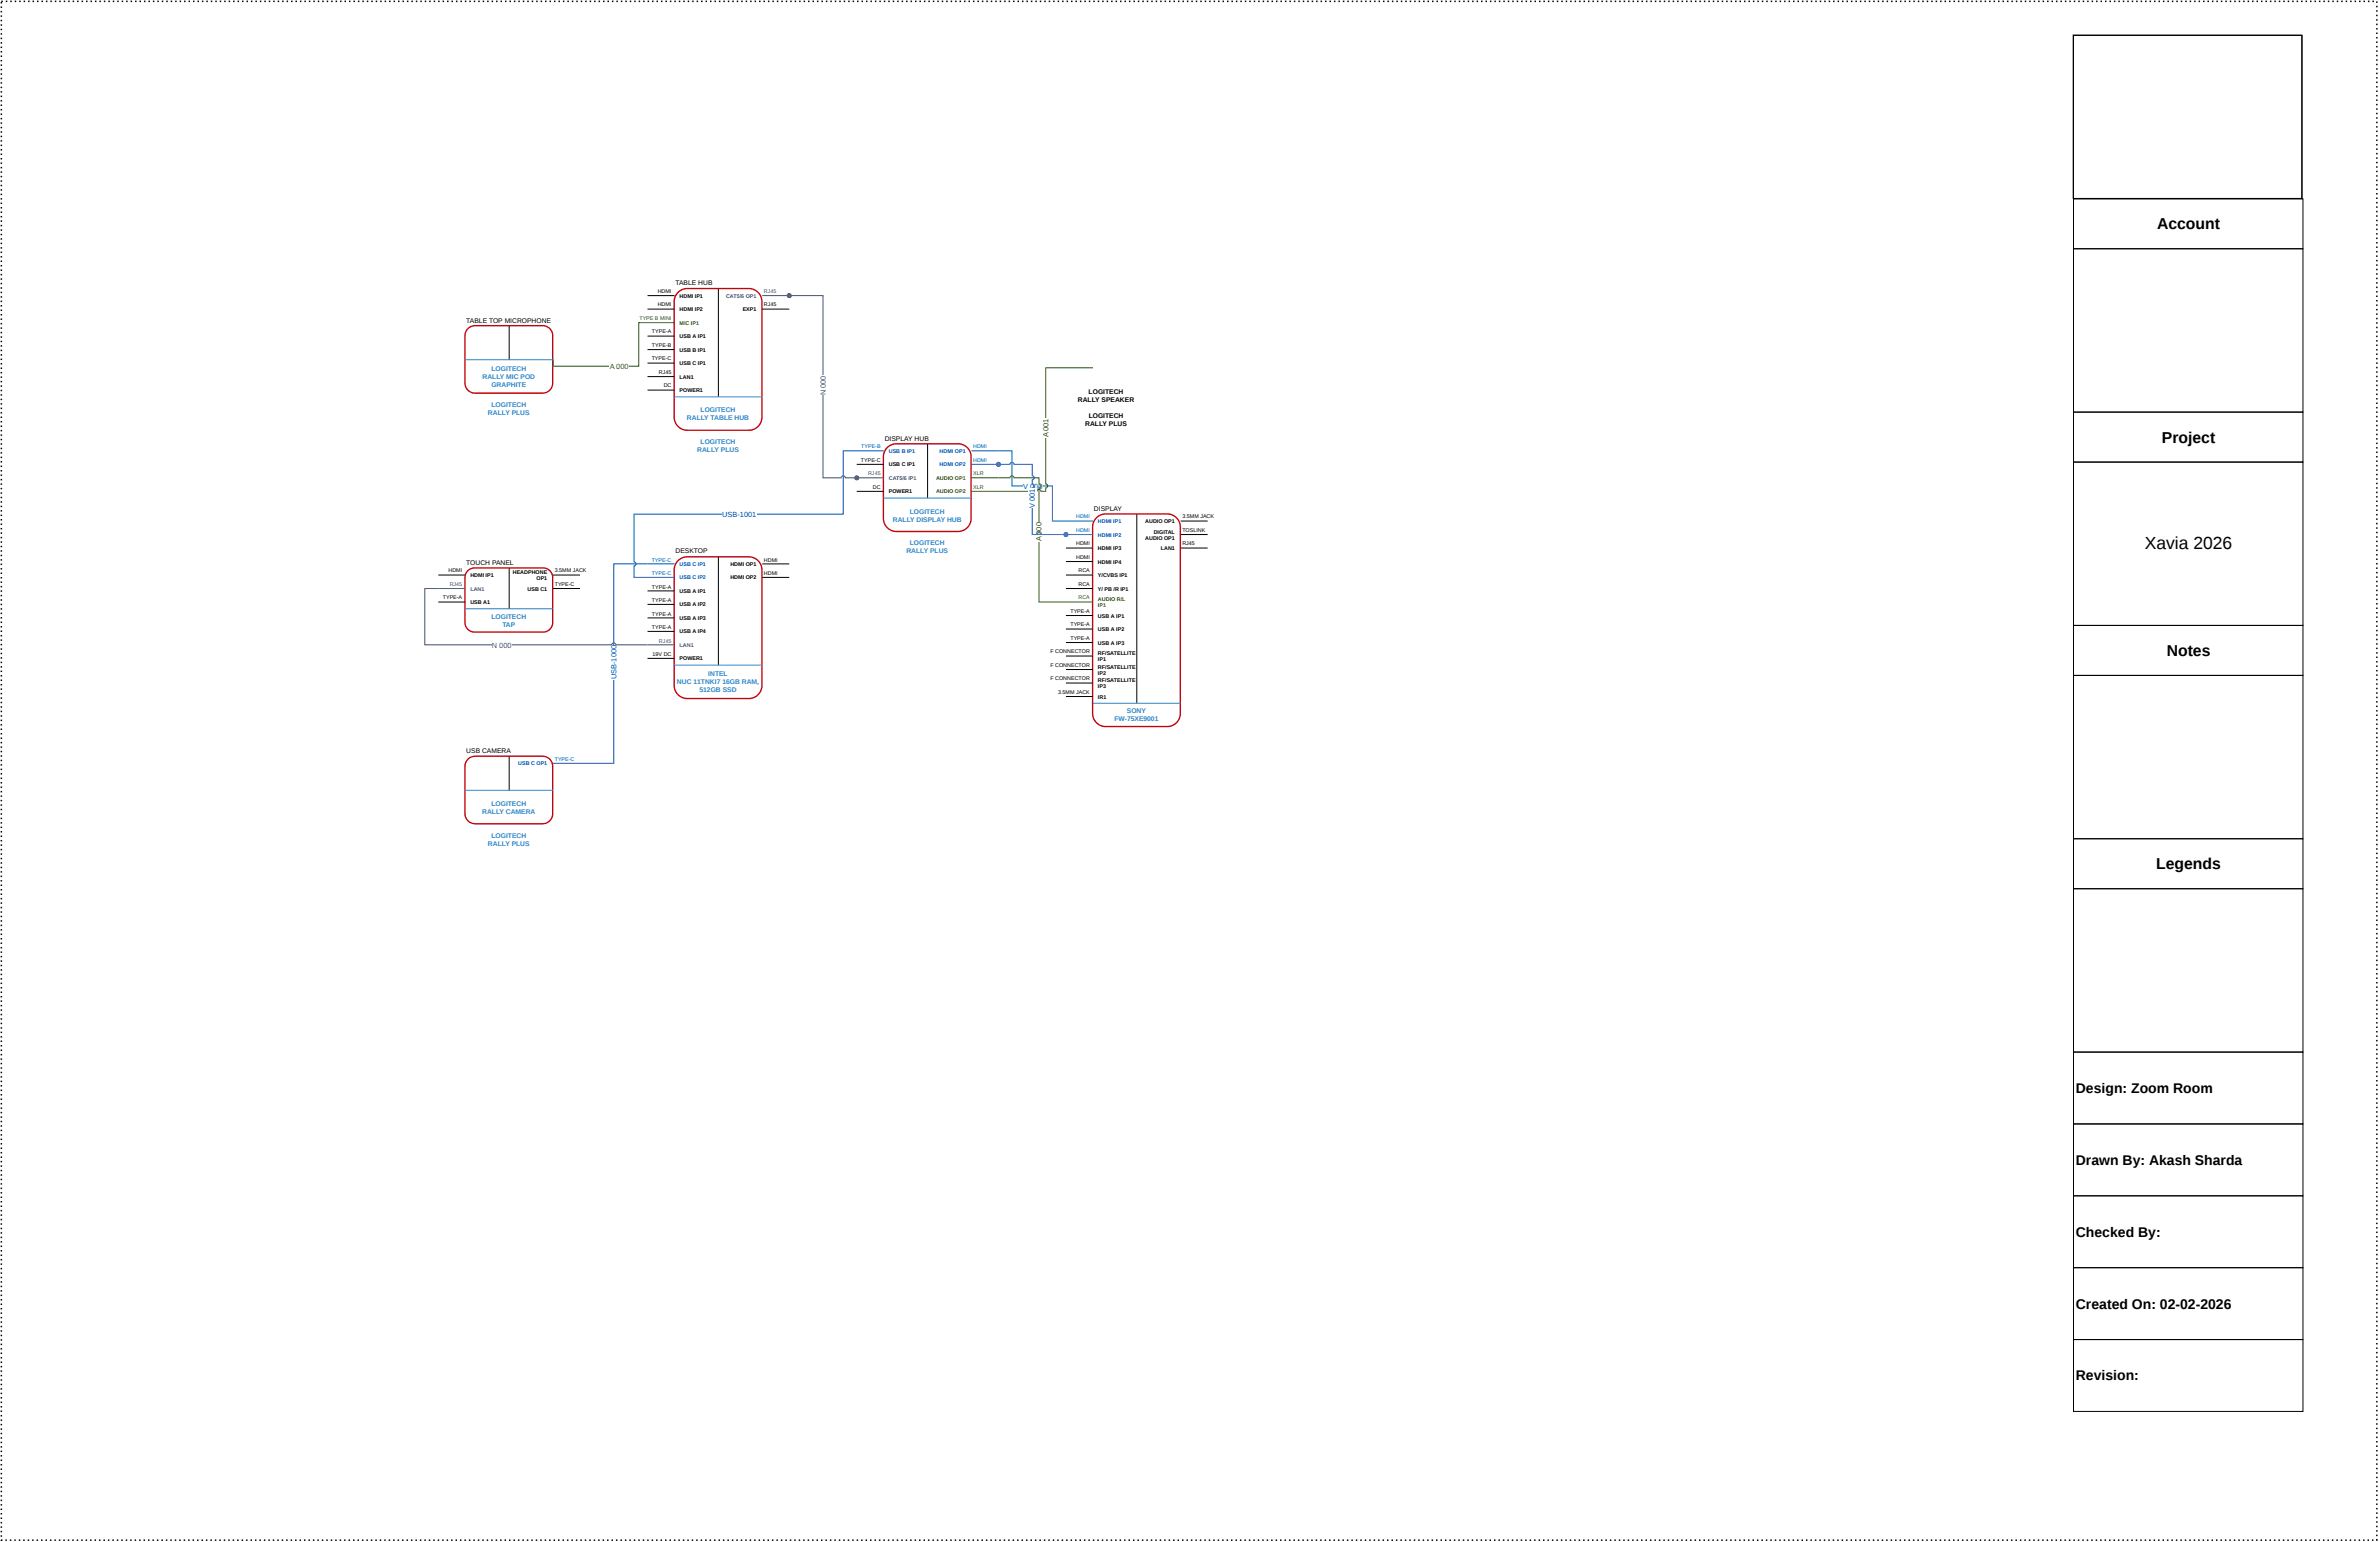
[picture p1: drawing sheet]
<svg xmlns="http://www.w3.org/2000/svg" width="894mm" height="580mm" viewBox="0 0 894 580" stroke-linecap="round" stroke-linejoin="round" font-family="sans-serif">
<defs><g id="words">
<text font-size="6.6" x="806.3" y="206.5">Xavia 2026</text>
<g font-size="5.9">
<text x="810.9" y="86.3">Account</text>
<text x="812.7" y="166.4">Project</text>
<text x="814.5" y="246.6">Notes</text>
<text x="810.6" y="326.8">Legends</text>
</g>
<g font-size="5.3">
<text x="780.4" y="411">Design: Zoom Room</text>
<text x="780.4" y="437.9">Drawn By: Akash Sharda</text>
<text x="780.4" y="465">Checked By:</text>
<text x="780.4" y="491.9">Created On: 02-02-2026</text>
<text x="780.4" y="518.8">Revision:</text>
</g>
<g font-size="2.8" fill="#307104">
<text x="229.2" y="138.8">A 000</text>
<text x="394.1" y="164.4" transform="rotate(-90 394.1 164.4)">A 001</text>
<text x="391.6" y="203.5" transform="rotate(-90 391.6 203.5)">A 000</text>
</g>
<g font-size="2.8" fill="#57288f">
<text x="310.4" y="148.6" transform="rotate(-90 310.4 148.6)">N 000</text>
<text x="184.9" y="243.6">N 000</text>
</g>
<g font-size="2.8" fill="#0a41ae">
<text x="384.6" y="183.7">V 000</text>
<text x="389" y="190.9" transform="rotate(-90 389 190.9)">V 001</text>
<text x="271.5" y="194.3">USB-1001</text>
<text x="231.8" y="255.3" transform="rotate(-90 231.8 255.3)">USB-1000</text>
</g>
<g font-size="2.5">
<text x="254" y="107.3">TABLE HUB</text>
<text x="175.3" y="121.3">TABLE TOP MICROPHONE</text>
<text x="409.3" y="148.2">LOGITECH</text>
<text x="405.2" y="151.2">RALLY SPEAKER</text>
<text x="408" y="160.1">RALLY PLUS</text>
<text x="409.3" y="157">LOGITECH</text>
<text x="332.6" y="165.7">DISPLAY HUB</text>
<text x="411.2" y="192.1">DISPLAY</text>
<text x="254" y="208">DESKTOP</text>
<text x="175.3" y="212.3">TOUCH PANEL</text>
<text x="175.3" y="283.1">USB CAMERA</text>
</g>
<g font-size="2.5" fill="#2986cc">
<text x="181.4" y="142.6">RALLY MIC POD</text>
<text x="184.7" y="139.5">LOGITECH</text>
<text x="184.7" y="145.6">GRAPHITE</text>
<text x="184.7" y="153">LOGITECH</text>
<text x="263.4" y="155">LOGITECH</text>
<text x="183.4" y="156">RALLY PLUS</text>
<text x="258.2" y="158.1">RALLY TABLE HUB</text>
<text x="263.4" y="166.9">LOGITECH</text>
<text x="262.1" y="170">RALLY PLUS</text>
<text x="335.6" y="196.1">RALLY DISPLAY HUB</text>
<text x="342" y="193.1">LOGITECH</text>
<text x="340.7" y="208">RALLY PLUS</text>
<text x="342" y="205">LOGITECH</text>
<text x="184.7" y="232.6">LOGITECH</text>
<text x="188.8" y="235.7">TAP</text>
<text x="254.5" y="257.3">NUC 11TNKI7 16GB RAM,</text>
<text x="266.3" y="254.2">INTEL</text>
<text x="263" y="260.3">512GB SSD</text>
<text x="423.6" y="268.2">SONY</text>
<text x="418.9" y="271.2">FW-75XE9001</text>
<text x="181.3" y="306">RALLY CAMERA</text>
<text x="184.7" y="302.9">LOGITECH</text>
<text x="183.4" y="317.9">RALLY PLUS</text>
<text x="184.7" y="314.8">LOGITECH</text>
</g>
<g font-size="2">
<text x="247.2" y="110.1">HDMI</text>
<text x="255.5" y="111.9">HDMI IP1</text>
<text x="247.2" y="115.2">HDMI</text>
<text x="255.5" y="117">HDMI IP2</text>
<text x="279.2" y="117">EXP1</text>
<text x="287.2" y="115.2">RJ45</text>
<text x="245.1" y="125.3">TYPE-A</text>
<text x="245.1" y="130.4">TYPE-B</text>
<text x="255.5" y="127.1">USB A IP1</text>
<text x="245" y="135.5">TYPE-C</text>
<text x="255.5" y="132.2">USB B IP1</text>
<text x="255.5" y="137.3">USB C IP1</text>
<text x="247.7" y="140.5">RJ45</text>
<text x="255.5" y="142.3">LAN1</text>
<text x="249.5" y="145.6">DC</text>
<text x="255.5" y="147.4">POWER1</text>
<text x="323.6" y="173.5">TYPE-C</text>
<text x="334.1" y="175.3">USB C IP1</text>
<text x="328.1" y="183.7">DC</text>
<text x="334.1" y="185.5">POWER1</text>
<text x="430.5" y="196.6">AUDIO OP1</text>
<text x="444.5" y="194.8">3.5MM JACK</text>
<text x="430.5" y="203">AUDIO OP1</text>
<text x="433.7" y="200.7">DIGITAL</text>
<text x="444.5" y="199.9">TOSLINK</text>
<text x="404.5" y="205">HDMI</text>
<text x="412.8" y="206.8">HDMI IP3</text>
<text x="436.4" y="206.8">LAN1</text>
<text x="444.5" y="205">RJ45</text>
<text x="168.6" y="215.1">HDMI</text>
<text x="192.8" y="215.9">HEADPHONE</text>
<text x="208.5" y="215.1">3.5MM JACK</text>
<text x="274.6" y="212.6">HDMI OP1</text>
<text x="287.2" y="211.1">HDMI</text>
<text x="404.5" y="210.1">HDMI</text>
<text x="405.4" y="215.1">RCA</text>
<text x="412.8" y="211.8">HDMI IP4</text>
<text x="176.8" y="216.9">HDMI IP1</text>
<text x="198.3" y="222">USB C1</text>
<text x="201.7" y="218.2">OP1</text>
<text x="208.5" y="220.2">TYPE-C</text>
<text x="245.1" y="221.2">TYPE-A</text>
<text x="274.6" y="217.7">HDMI OP2</text>
<text x="287.2" y="216.2">HDMI</text>
<text x="405.4" y="220.2">RCA</text>
<text x="412.8" y="216.9">Y/CVBS IP1</text>
<text x="412.8" y="222">Y/ PB /R IP1</text>
<text x="166.5" y="225.3">TYPE-A</text>
<text x="176.8" y="227.1">USB A1</text>
<text x="245.1" y="226.3">TYPE-A</text>
<text x="255.5" y="222.7">USB A IP1</text>
<text x="255.5" y="227.8">USB A IP2</text>
<text x="245.1" y="231.4">TYPE-A</text>
<text x="255.5" y="232.9">USB A IP3</text>
<text x="402.4" y="230.4">TYPE-A</text>
<text x="412.8" y="232.1">USB A IP1</text>
<text x="245.1" y="236.4">TYPE-A</text>
<text x="255.5" y="238">USB A IP4</text>
<text x="402.4" y="235.4">TYPE-A</text>
<text x="412.8" y="237.2">USB A IP2</text>
<text x="394.9" y="245.6">F CONNECTOR</text>
<text x="402.4" y="240.5">TYPE-A</text>
<text x="412.8" y="242.3">USB A IP3</text>
<text x="245.3" y="246.6">19V DC</text>
<text x="255.5" y="248.1">POWER1</text>
<text x="394.9" y="250.7">F CONNECTOR</text>
<text x="412.8" y="246.3">RF/SATELLITE</text>
<text x="412.8" y="248.6">IP1</text>
<text x="412.8" y="251.4">RF/SATELLITE</text>
<text x="394.9" y="255.7">F CONNECTOR</text>
<text x="412.8" y="253.7">IP2</text>
<text x="412.8" y="256.5">RF/SATELLITE</text>
<text x="397.8" y="260.8">3.5MM JACK</text>
<text x="412.8" y="258.8">IP3</text>
<text x="412.8" y="262.6">IR1</text>
</g>
<g font-size="2" fill="#57288f">
<text x="272.9" y="111.9">CAT5/6 OP1</text>
<text x="287.2" y="110.1">RJ45</text>
<text x="326.3" y="178.6">RJ45</text>
<text x="334.1" y="180.4">CAT5/6 IP1</text>
<text x="169" y="220.2">RJ45</text>
<text x="176.8" y="222">LAN1</text>
<text x="247.7" y="241.5">RJ45</text>
<text x="255.5" y="243">LAN1</text>
</g>
<g font-size="2" fill="#307104">
<text x="240.4" y="120.3">TYPE B MINI</text>
<text x="255.5" y="122">MIC IP1</text>
<text x="365.8" y="178.6">XLR</text>
<text x="351.9" y="180.4">AUDIO OP1</text>
<text x="351.9" y="185.5">AUDIO OP2</text>
<text x="365.8" y="183.7">XLR</text>
<text x="405.4" y="225.3">RCA</text>
<text x="412.8" y="226">AUDIO R/L</text>
<text x="412.8" y="228.3">IP1</text>
</g>
<g font-size="2" fill="#0a41ae">
<text x="323.7" y="168.5">TYPE-B</text>
<text x="334.1" y="170.2">USB B IP1</text>
<text x="353.2" y="170.2">HDMI OP1</text>
<text x="365.8" y="168.5">HDMI</text>
<text x="365.8" y="173.5">HDMI</text>
<text x="353.2" y="175.3">HDMI OP2</text>
<text x="404.5" y="194.8">HDMI</text>
<text x="412.8" y="196.6">HDMI IP1</text>
<text x="404.5" y="199.9">HDMI</text>
<text x="412.8" y="201.7">HDMI IP2</text>
<text x="245" y="211.1">TYPE-C</text>
<text x="255.5" y="212.6">USB C IP1</text>
<text x="245" y="216.2">TYPE-C</text>
<text x="255.5" y="217.7">USB C IP2</text>
<text x="194.8" y="287.7">USB C OP1</text>
<text x="208.5" y="285.9">TYPE-C</text>
</g>
</g></defs>
<path d="M2.2 .2h.5v.6h-.5zM3.9 .2h.5v.6h-.5zM5.5 .2h.6v.6h-.6zM7.2 .2h.6v.6h-.6zM8.9 .2h.5v.6h-.5zM10.6 .2h.5v.6h-.5zM12.2 .2h.6v.6h-.6zM13.9 .2h.6v.6h-.6zM15.6 .2h.5v.6h-.5zM17.3 .2h.5v.6h-.5zM18.9 .2h.6v.6h-.6zM20.6 .2h.6v.6h-.6zM22.3 .2h.5v.6h-.5zM24 .2h.5v.6h-.5zM25.6 .2h.6v.6h-.6zM27.3 .2h.6v.6h-.6zM29 .2h.5v.6h-.5zM30.7 .2h.5v.6h-.5zM32.3 .2h.6v.6h-.6zM34 .2h.6v.6h-.6zM35.7 .2h.6v.6h-.6zM37.4 .2h.5v.6h-.5zM39 .2h.6v.6h-.6zM40.7 .2h.6v.6h-.6zM42.4 .2h.6v.6h-.6zM44.1 .2h.5v.6h-.5zM45.7 .2h.6v.6h-.6zM47.4 .2h.6v.6h-.6zM49.1 .2h.6v.6h-.6zM50.8 .2h.5v.6h-.5zM52.4 .2h.6v.6h-.6zM54.1 .2h.6v.6h-.6zM55.8 .2h.6v.6h-.6zM57.5 .2h.5v.6h-.5zM59.1 .2h.6v.6h-.6zM60.8 .2h.6v.6h-.6zM62.5 .2h.6v.6h-.6zM64.2 .2h.5v.6h-.5zM65.9 .2h.5v.6h-.5zM67.5 .2h.6v.6h-.6zM69.2 .2h.6v.6h-.6zM70.9 .2h.5v.6h-.5zM72.6 .2h.5v.6h-.5zM74.2 .2h.6v.6h-.6zM75.9 .2h.6v.6h-.6zM77.6 .2h.5v.6h-.5zM79.3 .2h.5v.6h-.5zM80.9 .2h.6v.6h-.6zM82.6 .2h.6v.6h-.6zM84.3 .2h.5v.6h-.5zM86 .2h.5v.6h-.5zM87.6 .2h.6v.6h-.6zM89.3 .2h.6v.6h-.6zM91 .2h.5v.6h-.5zM92.7 .2h.5v.6h-.5zM94.3 .2h.6v.6h-.6zM96 .2h.6v.6h-.6zM97.7 .2h.5v.6h-.5zM99.4 .2h.5v.6h-.5zM101 .2h.6v.6h-.6zM102.7 .2h.6v.6h-.6zM104.4 .2h.5v.6h-.5zM106.1 .2h.5v.6h-.5zM107.7 .2h.6v.6h-.6zM109.4 .2h.6v.6h-.6zM111.1 .2h.5v.6h-.5zM112.8 .2h.5v.6h-.5zM114.4 .2h.6v.6h-.6zM116.1 .2h.6v.6h-.6zM117.8 .2h.5v.6h-.5zM119.5 .2h.5v.6h-.5zM121.1 .2h.6v.6h-.6zM122.8 .2h.6v.6h-.6zM124.5 .2h.6v.6h-.6zM126.2 .2h.5v.6h-.5zM127.8 .2h.6v.6h-.6zM129.5 .2h.6v.6h-.6zM131.2 .2h.6v.6h-.6zM132.9 .2h.5v.6h-.5zM134.5 .2h.6v.6h-.6zM136.2 .2h.6v.6h-.6zM137.9 .2h.6v.6h-.6zM139.6 .2h.5v.6h-.5zM141.2 .2h.6v.6h-.6zM142.9 .2h.6v.6h-.6zM144.6 .2h.6v.6h-.6zM146.3 .2h.5v.6h-.5zM147.9 .2h.6v.6h-.6zM149.6 .2h.6v.6h-.6zM151.3 .2h.6v.6h-.6zM153 .2h.5v.6h-.5zM154.7 .2h.5v.6h-.5zM156.3 .2h.6v.6h-.6zM158 .2h.6v.6h-.6zM159.7 .2h.5v.6h-.5zM161.4 .2h.5v.6h-.5zM163 .2h.6v.6h-.6zM164.7 .2h.6v.6h-.6zM166.4 .2h.5v.6h-.5zM168.1 .2h.5v.6h-.5zM169.7 .2h.6v.6h-.6zM171.4 .2h.6v.6h-.6zM173.1 .2h.5v.6h-.5zM174.8 .2h.5v.6h-.5zM176.4 .2h.6v.6h-.6zM178.1 .2h.6v.6h-.6zM179.8 .2h.5v.6h-.5zM181.5 .2h.5v.6h-.5zM183.1 .2h.6v.6h-.6zM184.8 .2h.6v.6h-.6zM186.5 .2h.5v.6h-.5zM188.2 .2h.5v.6h-.5zM189.8 .2h.6v.6h-.6zM191.5 .2h.6v.6h-.6zM193.2 .2h.5v.6h-.5zM194.9 .2h.5v.6h-.5zM196.5 .2h.6v.6h-.6zM198.2 .2h.6v.6h-.6zM199.9 .2h.5v.6h-.5zM201.6 .2h.5v.6h-.5zM203.2 .2h.6v.6h-.6zM204.9 .2h.6v.6h-.6zM206.6 .2h.5v.6h-.5zM208.3 .2h.5v.6h-.5zM209.9 .2h.6v.6h-.6zM211.6 .2h.6v.6h-.6zM213.3 .2h.6v.6h-.6zM215 .2h.5v.6h-.5zM216.6 .2h.6v.6h-.6zM218.3 .2h.6v.6h-.6zM220 .2h.6v.6h-.6zM221.7 .2h.5v.6h-.5zM223.3 .2h.6v.6h-.6zM225 .2h.6v.6h-.6zM226.7 .2h.6v.6h-.6zM228.4 .2h.5v.6h-.5zM230 .2h.6v.6h-.6zM231.7 .2h.6v.6h-.6zM233.4 .2h.6v.6h-.6zM235.1 .2h.5v.6h-.5zM236.7 .2h.6v.6h-.6zM238.4 .2h.6v.6h-.6zM240.1 .2h.6v.6h-.6zM241.8 .2h.5v.6h-.5zM243.4 .2h.6v.6h-.6zM245.1 .2h.6v.6h-.6zM246.8 .2h.6v.6h-.6zM248.5 .2h.5v.6h-.5zM250.2 .2h.5v.6h-.5zM251.8 .2h.6v.6h-.6zM253.5 .2h.6v.6h-.6zM255.2 .2h.5v.6h-.5zM256.9 .2h.5v.6h-.5zM258.5 .2h.6v.6h-.6zM260.2 .2h.6v.6h-.6zM261.9 .2h.5v.6h-.5zM263.6 .2h.5v.6h-.5zM265.2 .2h.6v.6h-.6zM266.9 .2h.6v.6h-.6zM268.6 .2h.5v.6h-.5zM270.3 .2h.5v.6h-.5zM271.9 .2h.6v.6h-.6zM273.6 .2h.6v.6h-.6zM275.3 .2h.5v.6h-.5zM277 .2h.5v.6h-.5zM278.6 .2h.6v.6h-.6zM280.3 .2h.6v.6h-.6zM282 .2h.5v.6h-.5zM283.7 .2h.5v.6h-.5zM285.3 .2h.6v.6h-.6zM287 .2h.6v.6h-.6zM288.7 .2h.5v.6h-.5zM290.4 .2h.5v.6h-.5zM292 .2h.6v.6h-.6zM293.7 .2h.6v.6h-.6zM295.4 .2h.5v.6h-.5zM297.1 .2h.5v.6h-.5zM298.7 .2h.6v.6h-.6zM300.4 .2h.6v.6h-.6zM302.1 .2h.5v.6h-.5zM303.8 .2h.5v.6h-.5zM305.4 .2h.6v.6h-.6zM307.1 .2h.6v.6h-.6zM308.8 .2h.6v.6h-.6zM310.5 .2h.5v.6h-.5zM312.1 .2h.6v.6h-.6zM313.8 .2h.6v.6h-.6zM315.5 .2h.6v.6h-.6zM317.2 .2h.5v.6h-.5zM318.8 .2h.6v.6h-.6zM320.5 .2h.6v.6h-.6zM322.2 .2h.6v.6h-.6zM323.9 .2h.5v.6h-.5zM325.5 .2h.6v.6h-.6zM327.2 .2h.6v.6h-.6zM328.9 .2h.6v.6h-.6zM330.6 .2h.5v.6h-.5zM332.2 .2h.6v.6h-.6zM333.9 .2h.6v.6h-.6zM335.6 .2h.6v.6h-.6zM337.3 .2h.5v.6h-.5zM339 .2h.5v.6h-.5zM340.6 .2h.6v.6h-.6zM342.3 .2h.6v.6h-.6zM344 .2h.5v.6h-.5zM345.7 .2h.5v.6h-.5zM347.3 .2h.6v.6h-.6zM349 .2h.6v.6h-.6zM350.7 .2h.5v.6h-.5zM352.4 .2h.5v.6h-.5zM354 .2h.6v.6h-.6zM355.7 .2h.6v.6h-.6zM357.4 .2h.5v.6h-.5zM359.1 .2h.5v.6h-.5zM360.7 .2h.6v.6h-.6zM362.4 .2h.6v.6h-.6zM364.1 .2h.5v.6h-.5zM365.8 .2h.5v.6h-.5zM367.4 .2h.6v.6h-.6zM369.1 .2h.6v.6h-.6zM370.8 .2h.5v.6h-.5zM372.5 .2h.5v.6h-.5zM374.1 .2h.6v.6h-.6zM375.8 .2h.6v.6h-.6zM377.5 .2h.5v.6h-.5zM379.2 .2h.5v.6h-.5zM380.8 .2h.6v.6h-.6zM382.5 .2h.6v.6h-.6zM384.2 .2h.5v.6h-.5zM385.9 .2h.5v.6h-.5zM387.5 .2h.6v.6h-.6zM389.2 .2h.6v.6h-.6zM390.9 .2h.5v.6h-.5zM392.6 .2h.5v.6h-.5zM394.2 .2h.6v.6h-.6zM395.9 .2h.6v.6h-.6zM397.6 .2h.6v.6h-.6zM399.3 .2h.5v.6h-.5zM400.9 .2h.6v.6h-.6zM402.6 .2h.6v.6h-.6zM404.3 .2h.6v.6h-.6zM406 .2h.5v.6h-.5zM407.6 .2h.6v.6h-.6zM409.3 .2h.6v.6h-.6zM411 .2h.6v.6h-.6zM412.7 .2h.5v.6h-.5zM414.3 .2h.6v.6h-.6zM416 .2h.6v.6h-.6zM417.7 .2h.6v.6h-.6zM419.4 .2h.5v.6h-.5zM421 .2h.6v.6h-.6zM422.7 .2h.6v.6h-.6zM424.4 .2h.6v.6h-.6zM426.1 .2h.5v.6h-.5zM427.8 .2h.5v.6h-.5zM429.4 .2h.6v.6h-.6zM431.1 .2h.6v.6h-.6zM432.8 .2h.5v.6h-.5zM434.5 .2h.5v.6h-.5zM436.1 .2h.6v.6h-.6zM437.8 .2h.6v.6h-.6zM439.5 .2h.5v.6h-.5zM441.2 .2h.5v.6h-.5zM442.8 .2h.6v.6h-.6zM444.5 .2h.6v.6h-.6zM446.2 .2h.5v.6h-.5zM447.9 .2h.5v.6h-.5zM449.5 .2h.6v.6h-.6zM451.2 .2h.6v.6h-.6zM452.9 .2h.5v.6h-.5zM454.6 .2h.5v.6h-.5zM456.2 .2h.6v.6h-.6zM457.9 .2h.6v.6h-.6zM459.6 .2h.5v.6h-.5zM461.3 .2h.5v.6h-.5zM462.9 .2h.6v.6h-.6zM464.6 .2h.6v.6h-.6zM466.3 .2h.5v.6h-.5zM468 .2h.5v.6h-.5zM469.6 .2h.6v.6h-.6zM471.3 .2h.6v.6h-.6zM473 .2h.5v.6h-.5zM474.7 .2h.5v.6h-.5zM476.3 .2h.6v.6h-.6zM478 .2h.6v.6h-.6zM479.7 .2h.5v.6h-.5zM481.4 .2h.5v.6h-.5zM483 .2h.6v.6h-.6zM484.7 .2h.6v.6h-.6zM486.4 .2h.6v.6h-.6zM488.1 .2h.5v.6h-.5zM489.7 .2h.6v.6h-.6zM491.4 .2h.6v.6h-.6zM493.1 .2h.6v.6h-.6zM494.8 .2h.5v.6h-.5zM496.4 .2h.6v.6h-.6zM498.1 .2h.6v.6h-.6zM499.8 .2h.6v.6h-.6zM501.5 .2h.5v.6h-.5zM503.1 .2h.6v.6h-.6zM504.8 .2h.6v.6h-.6zM506.5 .2h.6v.6h-.6zM508.2 .2h.5v.6h-.5zM509.8 .2h.6v.6h-.6zM511.5 .2h.6v.6h-.6zM513.2 .2h.6v.6h-.6zM514.9 .2h.5v.6h-.5zM516.6 .2h.5v.6h-.5zM518.2 .2h.6v.6h-.6zM519.9 .2h.6v.6h-.6zM521.6 .2h.5v.6h-.5zM523.3 .2h.5v.6h-.5zM524.9 .2h.6v.6h-.6zM526.6 .2h.6v.6h-.6zM528.3 .2h.5v.6h-.5zM530 .2h.5v.6h-.5zM531.6 .2h.6v.6h-.6zM533.3 .2h.6v.6h-.6zM535 .2h.5v.6h-.5zM536.7 .2h.5v.6h-.5zM538.3 .2h.6v.6h-.6zM540 .2h.6v.6h-.6zM541.7 .2h.5v.6h-.5zM543.4 .2h.5v.6h-.5zM545 .2h.6v.6h-.6zM546.7 .2h.6v.6h-.6zM548.4 .2h.5v.6h-.5zM550.1 .2h.5v.6h-.5zM551.7 .2h.6v.6h-.6zM553.4 .2h.6v.6h-.6zM555.1 .2h.5v.6h-.5zM556.8 .2h.5v.6h-.5zM558.4 .2h.6v.6h-.6zM560.1 .2h.6v.6h-.6zM561.8 .2h.5v.6h-.5zM563.5 .2h.5v.6h-.5zM565.1 .2h.6v.6h-.6zM566.8 .2h.6v.6h-.6zM568.5 .2h.5v.6h-.5zM570.2 .2h.5v.6h-.5zM571.8 .2h.6v.6h-.6zM573.5 .2h.6v.6h-.6zM575.2 .2h.6v.6h-.6zM576.9 .2h.5v.6h-.5zM578.5 .2h.6v.6h-.6zM580.2 .2h.6v.6h-.6zM581.9 .2h.6v.6h-.6zM583.6 .2h.5v.6h-.5zM585.2 .2h.6v.6h-.6zM586.9 .2h.6v.6h-.6zM588.6 .2h.6v.6h-.6zM590.3 .2h.5v.6h-.5zM591.9 .2h.6v.6h-.6zM593.6 .2h.6v.6h-.6zM595.3 .2h.6v.6h-.6zM597 .2h.5v.6h-.5zM598.6 .2h.6v.6h-.6zM600.3 .2h.6v.6h-.6zM602 .2h.6v.6h-.6zM603.7 .2h.5v.6h-.5zM605.4 .2h.5v.6h-.5zM607 .2h.6v.6h-.6zM608.7 .2h.6v.6h-.6zM610.4 .2h.5v.6h-.5zM612.1 .2h.5v.6h-.5zM613.7 .2h.6v.6h-.6zM615.4 .2h.6v.6h-.6zM617.1 .2h.5v.6h-.5zM618.8 .2h.5v.6h-.5zM620.4 .2h.6v.6h-.6zM622.1 .2h.6v.6h-.6zM623.8 .2h.5v.6h-.5zM625.5 .2h.5v.6h-.5zM627.1 .2h.6v.6h-.6zM628.8 .2h.6v.6h-.6zM630.5 .2h.5v.6h-.5zM632.2 .2h.5v.6h-.5zM633.8 .2h.6v.6h-.6zM635.5 .2h.6v.6h-.6zM637.2 .2h.5v.6h-.5zM638.9 .2h.5v.6h-.5zM640.5 .2h.6v.6h-.6zM642.2 .2h.6v.6h-.6zM643.9 .2h.5v.6h-.5zM645.6 .2h.5v.6h-.5zM647.2 .2h.6v.6h-.6zM648.9 .2h.6v.6h-.6zM650.6 .2h.5v.6h-.5zM652.3 .2h.5v.6h-.5zM653.9 .2h.6v.6h-.6zM655.6 .2h.6v.6h-.6zM657.3 .2h.5v.6h-.5zM659 .2h.5v.6h-.5zM660.6 .2h.6v.6h-.6zM662.3 .2h.6v.6h-.6zM664 .2h.6v.6h-.6zM665.7 .2h.5v.6h-.5zM667.3 .2h.6v.6h-.6zM669 .2h.6v.6h-.6zM670.7 .2h.6v.6h-.6zM672.4 .2h.5v.6h-.5zM674 .2h.6v.6h-.6zM675.7 .2h.6v.6h-.6zM677.4 .2h.6v.6h-.6zM679.1 .2h.5v.6h-.5zM680.7 .2h.6v.6h-.6zM682.4 .2h.6v.6h-.6zM684.1 .2h.6v.6h-.6zM685.8 .2h.5v.6h-.5zM687.4 .2h.6v.6h-.6zM689.1 .2h.6v.6h-.6zM690.8 .2h.6v.6h-.6zM692.5 .2h.5v.6h-.5zM694.2 .2h.5v.6h-.5zM695.8 .2h.6v.6h-.6zM697.5 .2h.6v.6h-.6zM699.2 .2h.5v.6h-.5zM700.9 .2h.5v.6h-.5zM702.5 .2h.6v.6h-.6zM704.2 .2h.6v.6h-.6zM705.9 .2h.5v.6h-.5zM707.6 .2h.5v.6h-.5zM709.2 .2h.6v.6h-.6zM710.9 .2h.6v.6h-.6zM712.6 .2h.5v.6h-.5zM714.3 .2h.5v.6h-.5zM715.9 .2h.6v.6h-.6zM717.6 .2h.6v.6h-.6zM719.3 .2h.5v.6h-.5zM721 .2h.5v.6h-.5zM722.6 .2h.6v.6h-.6zM724.3 .2h.6v.6h-.6zM726 .2h.5v.6h-.5zM727.7 .2h.5v.6h-.5zM729.3 .2h.6v.6h-.6zM731 .2h.6v.6h-.6zM732.7 .2h.5v.6h-.5zM734.4 .2h.5v.6h-.5zM736 .2h.6v.6h-.6zM737.7 .2h.6v.6h-.6zM739.4 .2h.5v.6h-.5zM741.1 .2h.5v.6h-.5zM742.7 .2h.6v.6h-.6zM744.4 .2h.6v.6h-.6zM746.1 .2h.5v.6h-.5zM747.8 .2h.5v.6h-.5zM749.4 .2h.6v.6h-.6zM751.1 .2h.6v.6h-.6zM752.8 .2h.5v.6h-.5zM754.5 .2h.5v.6h-.5zM756.1 .2h.6v.6h-.6zM757.8 .2h.6v.6h-.6zM759.5 .2h.6v.6h-.6zM761.2 .2h.5v.6h-.5zM762.8 .2h.6v.6h-.6zM764.5 .2h.6v.6h-.6zM766.2 .2h.6v.6h-.6zM767.9 .2h.5v.6h-.5zM769.5 .2h.6v.6h-.6zM771.2 .2h.6v.6h-.6zM772.9 .2h.6v.6h-.6zM774.6 .2h.5v.6h-.5zM776.2 .2h.6v.6h-.6zM777.9 .2h.6v.6h-.6zM779.6 .2h.6v.6h-.6zM781.3 .2h.5v.6h-.5zM782.9 .2h.6v.6h-.6zM784.6 .2h.6v.6h-.6zM786.3 .2h.6v.6h-.6zM788 .2h.5v.6h-.5zM789.7 .2h.5v.6h-.5zM791.3 .2h.6v.6h-.6zM793 .2h.6v.6h-.6zM794.7 .2h.5v.6h-.5zM796.4 .2h.5v.6h-.5zM798 .2h.6v.6h-.6zM799.7 .2h.6v.6h-.6zM801.4 .2h.5v.6h-.5zM803.1 .2h.5v.6h-.5zM804.7 .2h.6v.6h-.6zM806.4 .2h.6v.6h-.6zM808.1 .2h.5v.6h-.5zM809.8 .2h.5v.6h-.5zM811.4 .2h.6v.6h-.6zM813.1 .2h.6v.6h-.6zM814.8 .2h.5v.6h-.5zM816.5 .2h.5v.6h-.5zM818.1 .2h.6v.6h-.6zM819.8 .2h.6v.6h-.6zM821.5 .2h.5v.6h-.5zM823.2 .2h.5v.6h-.5zM824.8 .2h.6v.6h-.6zM826.5 .2h.6v.6h-.6zM828.2 .2h.5v.6h-.5zM829.9 .2h.5v.6h-.5zM831.5 .2h.6v.6h-.6zM833.2 .2h.6v.6h-.6zM834.9 .2h.5v.6h-.5zM836.6 .2h.5v.6h-.5zM838.2 .2h.6v.6h-.6zM839.9 .2h.6v.6h-.6zM841.6 .2h.5v.6h-.5zM843.3 .2h.5v.6h-.5zM844.9 .2h.6v.6h-.6zM846.6 .2h.6v.6h-.6zM848.3 .2h.6v.6h-.6zM850 .2h.5v.6h-.5zM851.6 .2h.6v.6h-.6zM853.3 .2h.6v.6h-.6zM855 .2h.6v.6h-.6zM856.7 .2h.5v.6h-.5zM858.3 .2h.6v.6h-.6zM860 .2h.6v.6h-.6zM861.7 .2h.6v.6h-.6zM863.4 .2h.5v.6h-.5zM865 .2h.6v.6h-.6zM866.7 .2h.6v.6h-.6zM868.4 .2h.6v.6h-.6zM870.1 .2h.5v.6h-.5zM871.7 .2h.6v.6h-.6zM873.4 .2h.6v.6h-.6zM875.1 .2h.6v.6h-.6zM876.8 .2h.5v.6h-.5zM878.5 .2h.5v.6h-.5zM880.1 .2h.6v.6h-.6zM881.8 .2h.6v.6h-.6zM883.5 .2h.5v.6h-.5zM885.2 .2h.5v.6h-.5zM886.8 .2h.6v.6h-.6zM888.5 .2h.6v.6h-.6zM890.2 .2h.5v.6h-.5zM891.9 .2h.5v.6h-.5zM893.3 .5h.5v.6h-.5zM893.3 2.2h.5v.5h-.5zM893.3 3.9h.5v.5h-.5zM893.3 5.5h.5v.6h-.5zM893.3 7.2h.5v.6h-.5zM893.3 8.9h.5v.5h-.5zM893.3 10.6h.5v.5h-.5zM893.3 12.2h.5v.6h-.5zM893.3 13.9h.5v.6h-.5zM893.3 15.6h.5v.5h-.5zM893.3 17.3h.5v.5h-.5zM893.3 18.9h.5v.6h-.5zM893.3 20.6h.5v.6h-.5zM893.3 22.3h.5v.5h-.5zM893.3 24h.5v.5h-.5zM893.3 25.6h.5v.6h-.5zM893.3 27.3h.5v.6h-.5zM893.3 29h.5v.5h-.5zM893.3 30.7h.5v.5h-.5zM893.3 32.3h.5v.6h-.5zM893.3 34h.5v.6h-.5zM893.3 35.7h.5v.6h-.5zM893.3 37.4h.5v.5h-.5zM893.3 39h.5v.6h-.5zM893.3 40.7h.5v.6h-.5zM893.3 42.4h.5v.6h-.5zM893.3 44.1h.5v.5h-.5zM893.3 45.7h.5v.6h-.5zM893.3 47.4h.5v.6h-.5zM893.3 49.1h.5v.6h-.5zM893.3 50.8h.5v.5h-.5zM893.3 52.4h.5v.6h-.5zM893.3 54.1h.5v.6h-.5zM893.3 55.8h.5v.6h-.5zM893.3 57.5h.5v.5h-.5zM893.3 59.1h.5v.6h-.5zM893.3 60.8h.5v.6h-.5zM893.3 62.5h.5v.6h-.5zM893.3 64.2h.5v.5h-.5zM893.3 65.9h.5v.5h-.5zM893.3 67.5h.5v.6h-.5zM893.3 69.2h.5v.6h-.5zM893.3 70.9h.5v.5h-.5zM893.3 72.6h.5v.5h-.5zM893.3 74.2h.5v.6h-.5zM893.3 75.9h.5v.6h-.5zM893.3 77.6h.5v.5h-.5zM893.3 79.3h.5v.5h-.5zM893.3 80.9h.5v.6h-.5zM893.3 82.6h.5v.6h-.5zM893.3 84.3h.5v.5h-.5zM893.3 86h.5v.5h-.5zM893.3 87.6h.5v.6h-.5zM893.3 89.3h.5v.6h-.5zM893.3 91h.5v.5h-.5zM893.3 92.7h.5v.5h-.5zM893.3 94.3h.5v.6h-.5zM893.3 96h.5v.6h-.5zM893.3 97.7h.5v.5h-.5zM893.3 99.4h.5v.5h-.5zM893.3 101h.5v.6h-.5zM893.3 102.7h.5v.6h-.5zM893.3 104.4h.5v.5h-.5zM893.3 106.1h.5v.5h-.5zM893.3 107.7h.5v.6h-.5zM893.3 109.4h.5v.6h-.5zM893.3 111.1h.5v.5h-.5zM893.3 112.8h.5v.5h-.5zM893.3 114.4h.5v.6h-.5zM893.3 116.1h.5v.6h-.5zM893.3 117.8h.5v.5h-.5zM893.3 119.5h.5v.5h-.5zM893.3 121.1h.5v.6h-.5zM893.3 122.8h.5v.6h-.5zM893.3 124.5h.5v.6h-.5zM893.3 126.2h.5v.5h-.5zM893.3 127.8h.5v.6h-.5zM893.3 129.5h.5v.6h-.5zM893.3 131.2h.5v.6h-.5zM893.3 132.9h.5v.5h-.5zM893.3 134.5h.5v.6h-.5zM893.3 136.2h.5v.6h-.5zM893.3 137.9h.5v.6h-.5zM893.3 139.6h.5v.5h-.5zM893.3 141.2h.5v.6h-.5zM893.3 142.9h.5v.6h-.5zM893.3 144.6h.5v.6h-.5zM893.3 146.3h.5v.5h-.5zM893.3 147.9h.5v.6h-.5zM893.3 149.6h.5v.6h-.5zM893.3 151.3h.5v.6h-.5zM893.3 153h.5v.5h-.5zM893.3 154.7h.5v.5h-.5zM893.3 156.3h.5v.6h-.5zM893.3 158h.5v.6h-.5zM893.3 159.7h.5v.5h-.5zM893.3 161.4h.5v.5h-.5zM893.3 163h.5v.6h-.5zM893.3 164.7h.5v.6h-.5zM893.3 166.4h.5v.5h-.5zM893.3 168.1h.5v.5h-.5zM893.3 169.7h.5v.6h-.5zM893.3 171.4h.5v.6h-.5zM893.3 173.1h.5v.5h-.5zM893.3 174.8h.5v.5h-.5zM893.3 176.4h.5v.6h-.5zM893.3 178.1h.5v.6h-.5zM893.3 179.8h.5v.5h-.5zM893.3 181.5h.5v.5h-.5zM893.3 183.1h.5v.6h-.5zM893.3 184.8h.5v.6h-.5zM893.3 186.5h.5v.5h-.5zM893.3 188.2h.5v.5h-.5zM893.3 189.8h.5v.6h-.5zM893.3 191.5h.5v.6h-.5zM893.3 193.2h.5v.5h-.5zM893.3 194.9h.5v.5h-.5zM893.3 196.5h.5v.6h-.5zM893.3 198.2h.5v.6h-.5zM893.3 199.9h.5v.5h-.5zM893.3 201.6h.5v.5h-.5zM893.3 203.2h.5v.6h-.5zM893.3 204.9h.5v.6h-.5zM893.3 206.6h.5v.5h-.5zM893.3 208.3h.5v.5h-.5zM893.3 209.9h.5v.6h-.5zM893.3 211.6h.5v.6h-.5zM893.3 213.3h.5v.6h-.5zM893.3 215h.5v.5h-.5zM893.3 216.6h.5v.6h-.5zM893.3 218.3h.5v.6h-.5zM893.3 220h.5v.6h-.5zM893.3 221.7h.5v.5h-.5zM893.3 223.3h.5v.6h-.5zM893.3 225h.5v.6h-.5zM893.3 226.7h.5v.6h-.5zM893.3 228.4h.5v.5h-.5zM893.3 230h.5v.6h-.5zM893.3 231.7h.5v.6h-.5zM893.3 233.4h.5v.6h-.5zM893.3 235.1h.5v.5h-.5zM893.3 236.7h.5v.6h-.5zM893.3 238.4h.5v.6h-.5zM893.3 240.1h.5v.6h-.5zM893.3 241.8h.5v.5h-.5zM893.3 243.4h.5v.6h-.5zM893.3 245.1h.5v.6h-.5zM893.3 246.8h.5v.6h-.5zM893.3 248.5h.5v.5h-.5zM893.3 250.2h.5v.5h-.5zM893.3 251.8h.5v.6h-.5zM893.3 253.5h.5v.6h-.5zM893.3 255.2h.5v.5h-.5zM893.3 256.9h.5v.5h-.5zM893.3 258.5h.5v.6h-.5zM893.3 260.2h.5v.6h-.5zM893.3 261.9h.5v.5h-.5zM893.3 263.6h.5v.5h-.5zM893.3 265.2h.5v.6h-.5zM893.3 266.9h.5v.6h-.5zM893.3 268.6h.5v.5h-.5zM893.3 270.3h.5v.5h-.5zM893.3 271.9h.5v.6h-.5zM893.3 273.6h.5v.6h-.5zM893.3 275.3h.5v.5h-.5zM893.3 277h.5v.5h-.5zM893.3 278.6h.5v.6h-.5zM893.3 280.3h.5v.6h-.5zM893.3 282h.5v.5h-.5zM893.3 283.7h.5v.5h-.5zM893.3 285.3h.5v.6h-.5zM893.3 287h.5v.6h-.5zM893.3 288.7h.5v.5h-.5zM893.3 290.4h.5v.5h-.5zM893.3 292h.5v.6h-.5zM893.3 293.7h.5v.6h-.5zM893.3 295.4h.5v.5h-.5zM893.3 297.1h.5v.5h-.5zM893.3 298.7h.5v.6h-.5zM893.3 300.4h.5v.6h-.5zM893.3 302.1h.5v.5h-.5zM893.3 303.8h.5v.5h-.5zM893.3 305.4h.5v.6h-.5zM893.3 307.1h.5v.6h-.5zM893.3 308.8h.5v.6h-.5zM893.3 310.5h.5v.5h-.5zM893.3 312.1h.5v.6h-.5zM893.3 313.8h.5v.6h-.5zM893.3 315.5h.5v.6h-.5zM893.3 317.2h.5v.5h-.5zM893.3 318.8h.5v.6h-.5zM893.3 320.5h.5v.6h-.5zM893.3 322.2h.5v.6h-.5zM893.3 323.9h.5v.5h-.5zM893.3 325.5h.5v.6h-.5zM893.3 327.2h.5v.6h-.5zM893.3 328.9h.5v.6h-.5zM893.3 330.6h.5v.5h-.5zM893.3 332.2h.5v.6h-.5zM893.3 333.9h.5v.6h-.5zM893.3 335.6h.5v.6h-.5zM893.3 337.3h.5v.5h-.5zM893.3 339h.5v.5h-.5zM893.3 340.6h.5v.6h-.5zM893.3 342.3h.5v.6h-.5zM893.3 344h.5v.5h-.5zM893.3 345.7h.5v.5h-.5zM893.3 347.3h.5v.6h-.5zM893.3 349h.5v.6h-.5zM893.3 350.7h.5v.5h-.5zM893.3 352.4h.5v.5h-.5zM893.3 354h.5v.6h-.5zM893.3 355.7h.5v.6h-.5zM893.3 357.4h.5v.5h-.5zM893.3 359.1h.5v.5h-.5zM893.3 360.7h.5v.6h-.5zM893.3 362.4h.5v.6h-.5zM893.3 364.1h.5v.5h-.5zM893.3 365.8h.5v.5h-.5zM893.3 367.4h.5v.6h-.5zM893.3 369.1h.5v.6h-.5zM893.3 370.8h.5v.5h-.5zM893.3 372.5h.5v.5h-.5zM893.3 374.1h.5v.6h-.5zM893.3 375.8h.5v.6h-.5zM893.3 377.5h.5v.5h-.5zM893.3 379.2h.5v.5h-.5zM893.3 380.8h.5v.6h-.5zM893.3 382.5h.5v.6h-.5zM893.3 384.2h.5v.5h-.5zM893.3 385.9h.5v.5h-.5zM893.3 387.5h.5v.6h-.5zM893.3 389.2h.5v.6h-.5zM893.3 390.9h.5v.5h-.5zM893.3 392.6h.5v.5h-.5zM893.3 394.2h.5v.6h-.5zM893.3 395.9h.5v.6h-.5zM893.3 397.6h.5v.6h-.5zM893.3 399.3h.5v.5h-.5zM893.3 400.9h.5v.6h-.5zM893.3 402.6h.5v.6h-.5zM893.3 404.3h.5v.6h-.5zM893.3 406h.5v.5h-.5zM893.3 407.6h.5v.6h-.5zM893.3 409.3h.5v.6h-.5zM893.3 411h.5v.6h-.5zM893.3 412.7h.5v.5h-.5zM893.3 414.3h.5v.6h-.5zM893.3 416h.5v.6h-.5zM893.3 417.7h.5v.6h-.5zM893.3 419.4h.5v.5h-.5zM893.3 421h.5v.6h-.5zM893.3 422.7h.5v.6h-.5zM893.3 424.4h.5v.6h-.5zM893.3 426.1h.5v.5h-.5zM893.3 427.8h.5v.5h-.5zM893.3 429.4h.5v.6h-.5zM893.3 431.1h.5v.6h-.5zM893.3 432.8h.5v.5h-.5zM893.3 434.5h.5v.5h-.5zM893.3 436.1h.5v.6h-.5zM893.3 437.8h.5v.6h-.5zM893.3 439.5h.5v.5h-.5zM893.3 441.2h.5v.5h-.5zM893.3 442.8h.5v.6h-.5zM893.3 444.5h.5v.6h-.5zM893.3 446.2h.5v.5h-.5zM893.3 447.9h.5v.5h-.5zM893.3 449.5h.5v.6h-.5zM893.3 451.2h.5v.6h-.5zM893.3 452.9h.5v.5h-.5zM893.3 454.6h.5v.5h-.5zM893.3 456.2h.5v.6h-.5zM893.3 457.9h.5v.6h-.5zM893.3 459.6h.5v.5h-.5zM893.3 461.3h.5v.5h-.5zM893.3 462.9h.5v.6h-.5zM893.3 464.6h.5v.6h-.5zM893.3 466.3h.5v.5h-.5zM893.3 468h.5v.5h-.5zM893.3 469.6h.5v.6h-.5zM893.3 471.3h.5v.6h-.5zM893.3 473h.5v.5h-.5zM893.3 474.7h.5v.5h-.5zM893.3 476.3h.5v.6h-.5zM893.3 478h.5v.6h-.5zM893.3 479.7h.5v.5h-.5zM893.3 481.4h.5v.5h-.5zM893.3 483h.5v.6h-.5zM893.3 484.7h.5v.6h-.5zM893.3 486.4h.5v.6h-.5zM893.3 488.1h.5v.5h-.5zM893.3 489.7h.5v.6h-.5zM893.3 491.4h.5v.6h-.5zM893.3 493.1h.5v.6h-.5zM893.3 494.8h.5v.5h-.5zM893.3 496.4h.5v.6h-.5zM893.3 498.1h.5v.6h-.5zM893.3 499.8h.5v.6h-.5zM893.3 501.5h.5v.5h-.5zM893.3 503.1h.5v.6h-.5zM893.3 504.8h.5v.6h-.5zM893.3 506.5h.5v.6h-.5zM893.3 508.2h.5v.5h-.5zM893.3 509.8h.5v.6h-.5zM893.3 511.5h.5v.6h-.5zM893.3 513.2h.5v.6h-.5zM893.3 514.9h.5v.5h-.5zM893.3 516.6h.5v.5h-.5zM893.3 518.2h.5v.6h-.5zM893.3 519.9h.5v.6h-.5zM893.3 521.6h.5v.5h-.5zM893.3 523.3h.5v.5h-.5zM893.3 524.9h.5v.6h-.5zM893.3 526.6h.5v.6h-.5zM893.3 528.3h.5v.5h-.5zM893.3 530h.5v.5h-.5zM893.3 531.6h.5v.6h-.5zM893.3 533.3h.5v.6h-.5zM893.3 535h.5v.5h-.5zM893.3 536.7h.5v.5h-.5zM893.3 538.3h.5v.6h-.5zM893.3 540h.5v.6h-.5zM893.3 541.7h.5v.5h-.5zM893.3 543.4h.5v.5h-.5zM893.3 545h.5v.6h-.5zM893.3 546.7h.5v.6h-.5zM893.3 548.4h.5v.5h-.5zM893.3 550.1h.5v.5h-.5zM893.3 551.7h.5v.6h-.5zM893.3 553.4h.5v.6h-.5zM893.3 555.1h.5v.5h-.5zM893.3 556.8h.5v.5h-.5zM893.3 558.4h.5v.6h-.5zM893.3 560.1h.5v.6h-.5zM893.3 561.8h.5v.5h-.5zM893.3 563.5h.5v.5h-.5zM893.3 565.1h.5v.6h-.5zM893.3 566.8h.5v.6h-.5zM893.3 568.5h.5v.5h-.5zM893.3 570.2h.5v.5h-.5zM893.3 571.8h.5v.6h-.5zM893.3 573.5h.5v.6h-.5zM893.3 575.2h.5v.6h-.5zM893.3 576.9h.5v.5h-.5zM893.3 578.5h.5v.7h-.4l.1-.5v.2h-.2zM891.7 578.7h.6v.5h-.6zM890 578.7h.6v.5h-.6zM888.3 578.7h.6v.5h-.6zM886.7 578.7h.5v.5h-.5zM885 578.7h.6v.5h-.6zM883.3 578.7h.6v.5h-.6zM881.6 578.7h.6v.5h-.6zM880 578.7h.5v.5h-.5zM878.3 578.7h.6v.5h-.6zM876.6 578.7h.6v.5h-.6zM874.9 578.7h.6v.5h-.6zM873.3 578.7h.5v.5h-.5zM871.6 578.7h.5v.5h-.5zM869.9 578.7h.6v.5h-.6zM868.2 578.7h.6v.5h-.6zM866.6 578.7h.5v.5h-.5zM864.9 578.7h.5v.5h-.5zM863.2 578.7h.6v.5h-.6zM861.5 578.7h.6v.5h-.6zM859.9 578.7h.5v.5h-.5zM858.2 578.7h.5v.5h-.5zM856.5 578.7h.6v.5h-.6zM854.8 578.7h.6v.5h-.6zM853.2 578.7h.5v.5h-.5zM851.5 578.7h.5v.5h-.5zM849.8 578.7h.6v.5h-.6zM848.1 578.7h.6v.5h-.6zM846.5 578.7h.5v.5h-.5zM844.8 578.7h.5v.5h-.5zM843.1 578.7h.6v.5h-.6zM841.4 578.7h.6v.5h-.6zM839.8 578.7h.5v.5h-.5zM838.1 578.7h.5v.5h-.5zM836.4 578.7h.6v.5h-.6zM834.7 578.7h.6v.5h-.6zM833.1 578.7h.5v.5h-.5zM831.4 578.7h.5v.5h-.5zM829.7 578.7h.6v.5h-.6zM828 578.7h.6v.5h-.6zM826.4 578.7h.5v.5h-.5zM824.7 578.7h.5v.5h-.5zM823 578.7h.6v.5h-.6zM821.3 578.7h.6v.5h-.6zM819.7 578.7h.5v.5h-.5zM818 578.7h.5v.5h-.5zM816.3 578.7h.6v.5h-.6zM814.6 578.7h.6v.5h-.6zM812.9 578.7h.6v.5h-.6zM811.3 578.7h.5v.5h-.5zM809.6 578.7h.6v.5h-.6zM807.9 578.7h.6v.5h-.6zM806.2 578.7h.6v.5h-.6zM804.6 578.7h.5v.5h-.5zM802.9 578.7h.6v.5h-.6zM801.2 578.7h.6v.5h-.6zM799.5 578.7h.6v.5h-.6zM797.9 578.7h.5v.5h-.5zM796.2 578.7h.6v.5h-.6zM794.5 578.7h.6v.5h-.6zM792.8 578.7h.6v.5h-.6zM791.2 578.7h.5v.5h-.5zM789.5 578.7h.6v.5h-.6zM787.8 578.7h.6v.5h-.6zM786.1 578.7h.6v.5h-.6zM784.5 578.7h.5v.5h-.5zM782.8 578.7h.5v.5h-.5zM781.1 578.7h.6v.5h-.6zM779.4 578.7h.6v.5h-.6zM777.8 578.7h.5v.5h-.5zM776.1 578.7h.5v.5h-.5zM774.4 578.7h.6v.5h-.6zM772.7 578.7h.6v.5h-.6zM771.1 578.7h.5v.5h-.5zM769.4 578.7h.5v.5h-.5zM767.7 578.7h.6v.5h-.6zM766 578.7h.6v.5h-.6zM764.4 578.7h.5v.5h-.5zM762.7 578.7h.5v.5h-.5zM761 578.7h.6v.5h-.6zM759.3 578.7h.6v.5h-.6zM757.7 578.7h.5v.5h-.5zM756 578.7h.5v.5h-.5zM754.3 578.7h.6v.5h-.6zM752.6 578.7h.6v.5h-.6zM751 578.7h.5v.5h-.5zM749.3 578.7h.5v.5h-.5zM747.6 578.7h.6v.5h-.6zM745.9 578.7h.6v.5h-.6zM744.3 578.7h.5v.5h-.5zM742.6 578.7h.5v.5h-.5zM740.9 578.7h.6v.5h-.6zM739.2 578.7h.6v.5h-.6zM737.6 578.7h.5v.5h-.5zM735.9 578.7h.5v.5h-.5zM734.2 578.7h.6v.5h-.6zM732.5 578.7h.6v.5h-.6zM730.9 578.7h.5v.5h-.5zM729.2 578.7h.5v.5h-.5zM727.5 578.7h.6v.5h-.6zM725.8 578.7h.6v.5h-.6zM724.1 578.7h.6v.5h-.6zM722.5 578.7h.5v.5h-.5zM720.8 578.7h.6v.5h-.6zM719.1 578.7h.6v.5h-.6zM717.4 578.7h.6v.5h-.6zM715.8 578.7h.5v.5h-.5zM714.1 578.7h.6v.5h-.6zM712.4 578.7h.6v.5h-.6zM710.7 578.7h.6v.5h-.6zM709.1 578.7h.5v.5h-.5zM707.4 578.7h.6v.5h-.6zM705.7 578.7h.6v.5h-.6zM704 578.7h.6v.5h-.6zM702.4 578.7h.5v.5h-.5zM700.7 578.7h.6v.5h-.6zM699 578.7h.6v.5h-.6zM697.3 578.7h.6v.5h-.6zM695.7 578.7h.5v.5h-.5zM694 578.7h.5v.5h-.5zM692.3 578.7h.6v.5h-.6zM690.6 578.7h.6v.5h-.6zM689 578.7h.5v.5h-.5zM687.3 578.7h.5v.5h-.5zM685.6 578.7h.6v.5h-.6zM683.9 578.7h.6v.5h-.6zM682.3 578.7h.5v.5h-.5zM680.6 578.7h.5v.5h-.5zM678.9 578.7h.6v.5h-.6zM677.2 578.7h.6v.5h-.6zM675.6 578.7h.5v.5h-.5zM673.9 578.7h.5v.5h-.5zM672.2 578.7h.6v.5h-.6zM670.5 578.7h.6v.5h-.6zM668.9 578.7h.5v.5h-.5zM667.2 578.7h.5v.5h-.5zM665.5 578.7h.6v.5h-.6zM663.8 578.7h.6v.5h-.6zM662.2 578.7h.5v.5h-.5zM660.5 578.7h.5v.5h-.5zM658.8 578.7h.6v.5h-.6zM657.1 578.7h.6v.5h-.6zM655.5 578.7h.5v.5h-.5zM653.8 578.7h.5v.5h-.5zM652.1 578.7h.6v.5h-.6zM650.4 578.7h.6v.5h-.6zM648.8 578.7h.5v.5h-.5zM647.1 578.7h.5v.5h-.5zM645.4 578.7h.6v.5h-.6zM643.7 578.7h.6v.5h-.6zM642.1 578.7h.5v.5h-.5zM640.4 578.7h.5v.5h-.5zM638.7 578.7h.6v.5h-.6zM637 578.7h.6v.5h-.6zM635.4 578.7h.5v.5h-.5zM633.7 578.7h.5v.5h-.5zM632 578.7h.6v.5h-.6zM630.3 578.7h.6v.5h-.6zM628.6 578.7h.6v.5h-.6zM627 578.7h.5v.5h-.5zM625.3 578.7h.6v.5h-.6zM623.6 578.7h.6v.5h-.6zM621.9 578.7h.6v.5h-.6zM620.3 578.7h.5v.5h-.5zM618.6 578.7h.6v.5h-.6zM616.9 578.7h.6v.5h-.6zM615.2 578.7h.6v.5h-.6zM613.6 578.7h.5v.5h-.5zM611.9 578.7h.6v.5h-.6zM610.2 578.7h.6v.5h-.6zM608.5 578.7h.6v.5h-.6zM606.9 578.7h.5v.5h-.5zM605.2 578.7h.6v.5h-.6zM603.5 578.7h.6v.5h-.6zM601.8 578.7h.6v.5h-.6zM600.2 578.7h.5v.5h-.5zM598.5 578.7h.5v.5h-.5zM596.8 578.7h.6v.5h-.6zM595.1 578.7h.6v.5h-.6zM593.5 578.7h.5v.5h-.5zM591.8 578.7h.5v.5h-.5zM590.1 578.7h.6v.5h-.6zM588.4 578.7h.6v.5h-.6zM586.8 578.7h.5v.5h-.5zM585.1 578.7h.5v.5h-.5zM583.4 578.7h.6v.5h-.6zM581.7 578.7h.6v.5h-.6zM580.1 578.7h.5v.5h-.5zM578.4 578.7h.5v.5h-.5zM576.7 578.7h.6v.5h-.6zM575 578.7h.6v.5h-.6zM573.4 578.7h.5v.5h-.5zM571.7 578.7h.5v.5h-.5zM570 578.7h.6v.5h-.6zM568.3 578.7h.6v.5h-.6zM566.7 578.7h.5v.5h-.5zM565 578.7h.5v.5h-.5zM563.3 578.7h.6v.5h-.6zM561.6 578.7h.6v.5h-.6zM560 578.7h.5v.5h-.5zM558.3 578.7h.5v.5h-.5zM556.6 578.7h.6v.5h-.6zM554.9 578.7h.6v.5h-.6zM553.3 578.7h.5v.5h-.5zM551.6 578.7h.5v.5h-.5zM549.9 578.7h.6v.5h-.6zM548.2 578.7h.6v.5h-.6zM546.6 578.7h.5v.5h-.5zM544.9 578.7h.5v.5h-.5zM543.2 578.7h.6v.5h-.6zM541.5 578.7h.6v.5h-.6zM539.8 578.7h.6v.5h-.6zM538.2 578.7h.5v.5h-.5zM536.5 578.7h.6v.5h-.6zM534.8 578.7h.6v.5h-.6zM533.1 578.7h.6v.5h-.6zM531.5 578.7h.5v.5h-.5zM529.8 578.7h.6v.5h-.6zM528.1 578.7h.6v.5h-.6zM526.4 578.7h.6v.5h-.6zM524.8 578.7h.5v.5h-.5zM523.1 578.7h.6v.5h-.6zM521.4 578.7h.6v.5h-.6zM519.7 578.7h.6v.5h-.6zM518.1 578.7h.5v.5h-.5zM516.4 578.7h.6v.5h-.6zM514.7 578.7h.6v.5h-.6zM513 578.7h.6v.5h-.6zM511.4 578.7h.5v.5h-.5zM509.7 578.7h.5v.5h-.5zM508 578.7h.6v.5h-.6zM506.3 578.7h.6v.5h-.6zM504.7 578.7h.5v.5h-.5zM503 578.7h.5v.5h-.5zM501.3 578.7h.6v.5h-.6zM499.6 578.7h.6v.5h-.6zM498 578.7h.5v.5h-.5zM496.3 578.7h.5v.5h-.5zM494.6 578.7h.6v.5h-.6zM492.9 578.7h.6v.5h-.6zM491.3 578.7h.5v.5h-.5zM489.6 578.7h.5v.5h-.5zM487.9 578.7h.6v.5h-.6zM486.2 578.7h.6v.5h-.6zM484.6 578.7h.5v.5h-.5zM482.9 578.7h.5v.5h-.5zM481.2 578.7h.6v.5h-.6zM479.5 578.7h.6v.5h-.6zM477.9 578.7h.5v.5h-.5zM476.2 578.7h.5v.5h-.5zM474.5 578.7h.6v.5h-.6zM472.8 578.7h.6v.5h-.6zM471.2 578.7h.5v.5h-.5zM469.5 578.7h.5v.5h-.5zM467.8 578.7h.6v.5h-.6zM466.1 578.7h.6v.5h-.6zM464.5 578.7h.5v.5h-.5zM462.8 578.7h.5v.5h-.5zM461.1 578.7h.6v.5h-.6zM459.4 578.7h.6v.5h-.6zM457.8 578.7h.5v.5h-.5zM456.1 578.7h.5v.5h-.5zM454.4 578.7h.6v.5h-.6zM452.7 578.7h.6v.5h-.6zM451 578.7h.6v.5h-.6zM449.4 578.7h.5v.5h-.5zM447.7 578.7h.6v.5h-.6zM446 578.7h.6v.5h-.6zM444.3 578.7h.6v.5h-.6zM442.7 578.7h.5v.5h-.5zM441 578.7h.6v.5h-.6zM439.3 578.7h.6v.5h-.6zM437.6 578.7h.6v.5h-.6zM436 578.7h.5v.5h-.5zM434.3 578.7h.6v.5h-.6zM432.6 578.7h.6v.5h-.6zM430.9 578.7h.6v.5h-.6zM429.3 578.7h.5v.5h-.5zM427.6 578.7h.6v.5h-.6zM425.9 578.7h.6v.5h-.6zM424.2 578.7h.6v.5h-.6zM422.6 578.7h.5v.5h-.5zM420.9 578.7h.5v.5h-.5zM419.2 578.7h.6v.5h-.6zM417.5 578.7h.6v.5h-.6zM415.9 578.7h.5v.5h-.5zM414.2 578.7h.5v.5h-.5zM412.5 578.7h.6v.5h-.6zM410.8 578.7h.6v.5h-.6zM409.2 578.7h.5v.5h-.5zM407.5 578.7h.5v.5h-.5zM405.8 578.7h.6v.5h-.6zM404.1 578.7h.6v.5h-.6zM402.5 578.7h.5v.5h-.5zM400.8 578.7h.5v.5h-.5zM399.1 578.7h.6v.5h-.6zM397.4 578.7h.6v.5h-.6zM395.8 578.7h.5v.5h-.5zM394.1 578.7h.5v.5h-.5zM392.4 578.7h.6v.5h-.6zM390.7 578.7h.6v.5h-.6zM389.1 578.7h.5v.5h-.5zM387.4 578.7h.5v.5h-.5zM385.7 578.7h.6v.5h-.6zM384 578.7h.6v.5h-.6zM382.4 578.7h.5v.5h-.5zM380.7 578.7h.5v.5h-.5zM379 578.7h.6v.5h-.6zM377.3 578.7h.6v.5h-.6zM375.7 578.7h.5v.5h-.5zM374 578.7h.5v.5h-.5zM372.3 578.7h.6v.5h-.6zM370.6 578.7h.6v.5h-.6zM369 578.7h.5v.5h-.5zM367.3 578.7h.5v.5h-.5zM365.6 578.7h.6v.5h-.6zM363.9 578.7h.6v.5h-.6zM362.2 578.7h.6v.5h-.6zM360.6 578.7h.5v.5h-.5zM358.9 578.7h.6v.5h-.6zM357.2 578.7h.6v.5h-.6zM355.5 578.7h.6v.5h-.6zM353.9 578.7h.5v.5h-.5zM352.2 578.7h.6v.5h-.6zM350.5 578.7h.6v.5h-.6zM348.8 578.7h.6v.5h-.6zM347.2 578.7h.5v.5h-.5zM345.5 578.7h.6v.5h-.6zM343.8 578.7h.6v.5h-.6zM342.1 578.7h.6v.5h-.6zM340.5 578.7h.5v.5h-.5zM338.8 578.7h.6v.5h-.6zM337.1 578.7h.6v.5h-.6zM335.4 578.7h.6v.5h-.6zM333.8 578.7h.5v.5h-.5zM332.1 578.7h.5v.5h-.5zM330.4 578.7h.6v.5h-.6zM328.7 578.7h.6v.5h-.6zM327.1 578.7h.5v.5h-.5zM325.4 578.7h.5v.5h-.5zM323.7 578.7h.6v.5h-.6zM322 578.7h.6v.5h-.6zM320.4 578.7h.5v.5h-.5zM318.7 578.7h.5v.5h-.5zM317 578.7h.6v.5h-.6zM315.3 578.7h.6v.5h-.6zM313.7 578.7h.5v.5h-.5zM312 578.7h.5v.5h-.5zM310.3 578.7h.6v.5h-.6zM308.6 578.7h.6v.5h-.6zM307 578.7h.5v.5h-.5zM305.3 578.7h.5v.5h-.5zM303.6 578.7h.6v.5h-.6zM301.9 578.7h.6v.5h-.6zM300.3 578.7h.5v.5h-.5zM298.6 578.7h.5v.5h-.5zM296.9 578.7h.6v.5h-.6zM295.2 578.7h.6v.5h-.6zM293.6 578.7h.5v.5h-.5zM291.9 578.7h.5v.5h-.5zM290.2 578.7h.6v.5h-.6zM288.5 578.7h.6v.5h-.6zM286.9 578.7h.5v.5h-.5zM285.2 578.7h.5v.5h-.5zM283.5 578.7h.6v.5h-.6zM281.8 578.7h.6v.5h-.6zM280.2 578.7h.5v.5h-.5zM278.5 578.7h.5v.5h-.5zM276.8 578.7h.6v.5h-.6zM275.1 578.7h.6v.5h-.6zM273.4 578.7h.6v.5h-.6zM271.8 578.7h.5v.5h-.5zM270.1 578.7h.6v.5h-.6zM268.4 578.7h.6v.5h-.6zM266.7 578.7h.6v.5h-.6zM265.1 578.7h.5v.5h-.5zM263.4 578.7h.6v.5h-.6zM261.7 578.7h.6v.5h-.6zM260 578.7h.6v.5h-.6zM258.4 578.7h.5v.5h-.5zM256.7 578.7h.6v.5h-.6zM255 578.7h.6v.5h-.6zM253.3 578.7h.6v.5h-.6zM251.7 578.7h.5v.5h-.5zM250 578.7h.6v.5h-.6zM248.3 578.7h.6v.5h-.6zM246.6 578.7h.6v.5h-.6zM245 578.7h.5v.5h-.5zM243.3 578.7h.5v.5h-.5zM241.6 578.7h.6v.5h-.6zM239.9 578.7h.6v.5h-.6zM238.3 578.7h.5v.5h-.5zM236.6 578.7h.5v.5h-.5zM234.9 578.7h.6v.5h-.6zM233.2 578.7h.6v.5h-.6zM231.6 578.7h.5v.5h-.5zM229.9 578.7h.5v.5h-.5zM228.2 578.7h.6v.5h-.6zM226.5 578.7h.6v.5h-.6zM224.9 578.7h.5v.5h-.5zM223.2 578.7h.5v.5h-.5zM221.5 578.7h.6v.5h-.6zM219.8 578.7h.6v.5h-.6zM218.2 578.7h.5v.5h-.5zM216.5 578.7h.5v.5h-.5zM214.8 578.7h.6v.5h-.6zM213.1 578.7h.6v.5h-.6zM211.5 578.7h.5v.5h-.5zM209.8 578.7h.5v.5h-.5zM208.1 578.7h.6v.5h-.6zM206.4 578.7h.6v.5h-.6zM204.8 578.7h.5v.5h-.5zM203.1 578.7h.5v.5h-.5zM201.4 578.7h.6v.5h-.6zM199.7 578.7h.6v.5h-.6zM198.1 578.7h.5v.5h-.5zM196.4 578.7h.5v.5h-.5zM194.7 578.7h.6v.5h-.6zM193 578.7h.6v.5h-.6zM191.4 578.7h.5v.5h-.5zM189.7 578.7h.5v.5h-.5zM188 578.7h.6v.5h-.6zM186.3 578.7h.6v.5h-.6zM184.6 578.7h.6v.5h-.6zM183 578.7h.5v.5h-.5zM181.3 578.7h.6v.5h-.6zM179.6 578.7h.6v.5h-.6zM177.9 578.7h.6v.5h-.6zM176.3 578.7h.5v.5h-.5zM174.6 578.7h.6v.5h-.6zM172.9 578.7h.6v.5h-.6zM171.2 578.7h.6v.5h-.6zM169.6 578.7h.5v.5h-.5zM167.9 578.7h.6v.5h-.6zM166.2 578.7h.6v.5h-.6zM164.5 578.7h.6v.5h-.6zM162.9 578.7h.5v.5h-.5zM161.2 578.7h.6v.5h-.6zM159.5 578.7h.6v.5h-.6zM157.8 578.7h.6v.5h-.6zM156.2 578.7h.5v.5h-.5zM154.5 578.7h.5v.5h-.5zM152.8 578.7h.6v.5h-.6zM151.1 578.7h.6v.5h-.6zM149.5 578.7h.5v.5h-.5zM147.8 578.7h.5v.5h-.5zM146.1 578.7h.6v.5h-.6zM144.4 578.7h.6v.5h-.6zM142.8 578.7h.5v.5h-.5zM141.1 578.7h.5v.5h-.5zM139.4 578.7h.6v.5h-.6zM137.7 578.7h.6v.5h-.6zM136.1 578.7h.5v.5h-.5zM134.4 578.7h.5v.5h-.5zM132.7 578.7h.6v.5h-.6zM131 578.7h.6v.5h-.6zM129.4 578.7h.5v.5h-.5zM127.7 578.7h.5v.5h-.5zM126 578.7h.6v.5h-.6zM124.3 578.7h.6v.5h-.6zM122.7 578.7h.5v.5h-.5zM121 578.7h.5v.5h-.5zM119.3 578.7h.6v.5h-.6zM117.6 578.7h.6v.5h-.6zM116 578.7h.5v.5h-.5zM114.3 578.7h.5v.5h-.5zM112.6 578.7h.6v.5h-.6zM110.9 578.7h.6v.5h-.6zM109.3 578.7h.5v.5h-.5zM107.6 578.7h.5v.5h-.5zM105.9 578.7h.6v.5h-.6zM104.2 578.7h.6v.5h-.6zM102.6 578.7h.5v.5h-.5zM100.9 578.7h.5v.5h-.5zM99.2 578.7h.6v.5h-.6zM97.5 578.7h.6v.5h-.6zM95.9 578.7h.5v.5h-.5zM94.2 578.7h.5v.5h-.5zM92.5 578.7h.6v.5h-.6zM90.8 578.7h.6v.5h-.6zM89.1 578.7h.6v.5h-.6zM87.5 578.7h.5v.5h-.5zM85.8 578.7h.6v.5h-.6zM84.1 578.7h.6v.5h-.6zM82.4 578.7h.6v.5h-.6zM80.8 578.7h.5v.5h-.5zM79.1 578.7h.6v.5h-.6zM77.4 578.7h.6v.5h-.6zM75.7 578.7h.6v.5h-.6zM74.1 578.7h.5v.5h-.5zM72.4 578.7h.6v.5h-.6zM70.7 578.7h.6v.5h-.6zM69 578.7h.6v.5h-.6zM67.4 578.7h.5v.5h-.5zM65.7 578.7h.6v.5h-.6zM64 578.7h.6v.5h-.6zM62.3 578.7h.6v.5h-.6zM60.7 578.7h.5v.5h-.5zM59 578.7h.5v.5h-.5zM57.3 578.7h.6v.5h-.6zM55.6 578.7h.6v.5h-.6zM54 578.7h.5v.5h-.5zM52.3 578.7h.5v.5h-.5zM50.6 578.7h.6v.5h-.6zM48.9 578.7h.6v.5h-.6zM47.3 578.7h.5v.5h-.5zM45.6 578.7h.5v.5h-.5zM43.9 578.7h.6v.5h-.6zM42.2 578.7h.6v.5h-.6zM40.6 578.7h.5v.5h-.5zM38.9 578.7h.5v.5h-.5zM37.2 578.7h.6v.5h-.6zM35.5 578.7h.6v.5h-.6zM33.9 578.7h.5v.5h-.5zM32.2 578.7h.5v.5h-.5zM30.5 578.7h.6v.5h-.6zM28.8 578.7h.6v.5h-.6zM27.2 578.7h.5v.5h-.5zM25.5 578.7h.5v.5h-.5zM23.8 578.7h.6v.5h-.6zM22.1 578.7h.6v.5h-.6zM20.5 578.7h.5v.5h-.5zM18.8 578.7h.5v.5h-.5zM17.1 578.7h.6v.5h-.6zM15.4 578.7h.6v.5h-.6zM13.8 578.7h.5v.5h-.5zM12.1 578.7h.5v.5h-.5zM10.4 578.7h.6v.5h-.6zM8.7 578.7h.6v.5h-.6zM7.1 578.7h.5v.5h-.5zM5.4 578.7h.5v.5h-.5zM3.7 578.7h.6v.5h-.6zM2 578.7h.6v.5h-.6zM.2 578.8l.6 .1h-.3v-.2h.4v.5h-.7zM.2 577.1h.6v.6h-.6zM.2 575.4h.6v.6h-.6zM.2 573.8h.6v.5h-.6zM.2 572.1h.6v.5h-.6zM.2 570.4h.6v.6h-.6zM.2 568.7h.6v.6h-.6zM.2 567.1h.6v.5h-.6zM.2 565.4h.6v.5h-.6zM.2 563.7h.6v.6h-.6zM.2 562h.6v.6h-.6zM.2 560.4h.6v.5h-.6zM.2 558.7h.6v.5h-.6zM.2 557h.6v.6h-.6zM.2 555.3h.6v.6h-.6zM.2 553.7h.6v.5h-.6zM.2 552h.6v.5h-.6zM.2 550.3h.6v.6h-.6zM.2 548.6h.6v.6h-.6zM.2 547h.6v.5h-.6zM.2 545.3h.6v.5h-.6zM.2 543.6h.6v.6h-.6zM.2 541.9h.6v.6h-.6zM.2 540.2h.6v.6h-.6zM.2 538.6h.6v.5h-.6zM.2 536.9h.6v.6h-.6zM.2 535.2h.6v.6h-.6zM.2 533.5h.6v.6h-.6zM.2 531.9h.6v.5h-.6zM.2 530.2h.6v.6h-.6zM.2 528.5h.6v.6h-.6zM.2 526.8h.6v.6h-.6zM.2 525.2h.6v.5h-.6zM.2 523.5h.6v.6h-.6zM.2 521.8h.6v.6h-.6zM.2 520.1h.6v.6h-.6zM.2 518.5h.6v.5h-.6zM.2 516.8h.6v.6h-.6zM.2 515.1h.6v.6h-.6zM.2 513.4h.6v.6h-.6zM.2 511.8h.6v.5h-.6zM.2 510.1h.6v.5h-.6zM.2 508.4h.6v.6h-.6zM.2 506.7h.6v.6h-.6zM.2 505.1h.6v.5h-.6zM.2 503.4h.6v.5h-.6zM.2 501.7h.6v.6h-.6zM.2 500h.6v.6h-.6zM.2 498.4h.6v.5h-.6zM.2 496.7h.6v.5h-.6zM.2 495h.6v.6h-.6zM.2 493.3h.6v.6h-.6zM.2 491.7h.6v.5h-.6zM.2 490h.6v.5h-.6zM.2 488.3h.6v.6h-.6zM.2 486.6h.6v.6h-.6zM.2 485h.6v.5h-.6zM.2 483.3h.6v.5h-.6zM.2 481.6h.6v.6h-.6zM.2 479.9h.6v.6h-.6zM.2 478.3h.6v.5h-.6zM.2 476.6h.6v.5h-.6zM.2 474.9h.6v.6h-.6zM.2 473.2h.6v.6h-.6zM.2 471.6h.6v.5h-.6zM.2 469.9h.6v.5h-.6zM.2 468.2h.6v.6h-.6zM.2 466.5h.6v.6h-.6zM.2 464.9h.6v.5h-.6zM.2 463.2h.6v.5h-.6zM.2 461.5h.6v.6h-.6zM.2 459.8h.6v.6h-.6zM.2 458.2h.6v.5h-.6zM.2 456.5h.6v.5h-.6zM.2 454.8h.6v.6h-.6zM.2 453.1h.6v.6h-.6zM.2 451.4h.6v.6h-.6zM.2 449.8h.6v.5h-.6zM.2 448.1h.6v.6h-.6zM.2 446.4h.6v.6h-.6zM.2 444.7h.6v.6h-.6zM.2 443.1h.6v.5h-.6zM.2 441.4h.6v.6h-.6zM.2 439.7h.6v.6h-.6zM.2 438h.6v.6h-.6zM.2 436.4h.6v.5h-.6zM.2 434.7h.6v.6h-.6zM.2 433h.6v.6h-.6zM.2 431.3h.6v.6h-.6zM.2 429.7h.6v.5h-.6zM.2 428h.6v.6h-.6zM.2 426.3h.6v.6h-.6zM.2 424.6h.6v.6h-.6zM.2 423h.6v.5h-.6zM.2 421.3h.6v.5h-.6zM.2 419.6h.6v.6h-.6zM.2 417.9h.6v.6h-.6zM.2 416.3h.6v.5h-.6zM.2 414.6h.6v.5h-.6zM.2 412.9h.6v.6h-.6zM.2 411.2h.6v.6h-.6zM.2 409.6h.6v.5h-.6zM.2 407.9h.6v.5h-.6zM.2 406.2h.6v.6h-.6zM.2 404.5h.6v.6h-.6zM.2 402.9h.6v.5h-.6zM.2 401.2h.6v.5h-.6zM.2 399.5h.6v.6h-.6zM.2 397.8h.6v.6h-.6zM.2 396.2h.6v.5h-.6zM.2 394.5h.6v.5h-.6zM.2 392.8h.6v.6h-.6zM.2 391.1h.6v.6h-.6zM.2 389.5h.6v.5h-.6zM.2 387.8h.6v.5h-.6zM.2 386.1h.6v.6h-.6zM.2 384.4h.6v.6h-.6zM.2 382.8h.6v.5h-.6zM.2 381.1h.6v.5h-.6zM.2 379.4h.6v.6h-.6zM.2 377.7h.6v.6h-.6zM.2 376.1h.6v.5h-.6zM.2 374.4h.6v.5h-.6zM.2 372.7h.6v.6h-.6zM.2 371h.6v.6h-.6zM.2 369.4h.6v.5h-.6zM.2 367.7h.6v.5h-.6zM.2 366h.6v.6h-.6zM.2 364.3h.6v.6h-.6zM.2 362.6h.6v.6h-.6zM.2 361h.6v.5h-.6zM.2 359.3h.6v.6h-.6zM.2 357.6h.6v.6h-.6zM.2 355.9h.6v.6h-.6zM.2 354.3h.6v.5h-.6zM.2 352.6h.6v.6h-.6zM.2 350.9h.6v.6h-.6zM.2 349.2h.6v.6h-.6zM.2 347.6h.6v.5h-.6zM.2 345.9h.6v.6h-.6zM.2 344.2h.6v.6h-.6zM.2 342.5h.6v.6h-.6zM.2 340.9h.6v.5h-.6zM.2 339.2h.6v.6h-.6zM.2 337.5h.6v.6h-.6zM.2 335.8h.6v.6h-.6zM.2 334.2h.6v.5h-.6zM.2 332.5h.6v.5h-.6zM.2 330.8h.6v.6h-.6zM.2 329.1h.6v.6h-.6zM.2 327.5h.6v.5h-.6zM.2 325.8h.6v.5h-.6zM.2 324.1h.6v.6h-.6zM.2 322.4h.6v.6h-.6zM.2 320.8h.6v.5h-.6zM.2 319.1h.6v.5h-.6zM.2 317.4h.6v.6h-.6zM.2 315.7h.6v.6h-.6zM.2 314.1h.6v.5h-.6zM.2 312.4h.6v.5h-.6zM.2 310.7h.6v.6h-.6zM.2 309h.6v.6h-.6zM.2 307.4h.6v.5h-.6zM.2 305.7h.6v.5h-.6zM.2 304h.6v.6h-.6zM.2 302.3h.6v.6h-.6zM.2 300.7h.6v.5h-.6zM.2 299h.6v.5h-.6zM.2 297.3h.6v.6h-.6zM.2 295.6h.6v.6h-.6zM.2 294h.6v.5h-.6zM.2 292.3h.6v.5h-.6zM.2 290.6h.6v.6h-.6zM.2 288.9h.6v.6h-.6zM.2 287.3h.6v.5h-.6zM.2 285.6h.6v.5h-.6zM.2 283.9h.6v.6h-.6zM.2 282.2h.6v.6h-.6zM.2 280.6h.6v.5h-.6zM.2 278.9h.6v.5h-.6zM.2 277.2h.6v.6h-.6zM.2 275.5h.6v.6h-.6zM.2 273.8h.6v.6h-.6zM.2 272.2h.6v.5h-.6zM.2 270.5h.6v.6h-.6zM.2 268.8h.6v.6h-.6zM.2 267.1h.6v.6h-.6zM.2 265.5h.6v.5h-.6zM.2 263.8h.6v.6h-.6zM.2 262.1h.6v.6h-.6zM.2 260.4h.6v.6h-.6zM.2 258.8h.6v.5h-.6zM.2 257.1h.6v.6h-.6zM.2 255.4h.6v.6h-.6zM.2 253.7h.6v.6h-.6zM.2 252.1h.6v.5h-.6zM.2 250.4h.6v.6h-.6zM.2 248.7h.6v.6h-.6zM.2 247h.6v.6h-.6zM.2 245.4h.6v.5h-.6zM.2 243.7h.6v.5h-.6zM.2 242h.6v.6h-.6zM.2 240.3h.6v.6h-.6zM.2 238.7h.6v.5h-.6zM.2 237h.6v.5h-.6zM.2 235.3h.6v.6h-.6zM.2 233.6h.6v.6h-.6zM.2 232h.6v.5h-.6zM.2 230.3h.6v.5h-.6zM.2 228.6h.6v.6h-.6zM.2 226.9h.6v.6h-.6zM.2 225.3h.6v.5h-.6zM.2 223.6h.6v.5h-.6zM.2 221.9h.6v.6h-.6zM.2 220.2h.6v.6h-.6zM.2 218.6h.6v.5h-.6zM.2 216.9h.6v.5h-.6zM.2 215.2h.6v.6h-.6zM.2 213.5h.6v.6h-.6zM.2 211.9h.6v.5h-.6zM.2 210.2h.6v.5h-.6zM.2 208.5h.6v.6h-.6zM.2 206.8h.6v.6h-.6zM.2 205.2h.6v.5h-.6zM.2 203.5h.6v.5h-.6zM.2 201.8h.6v.6h-.6zM.2 200.1h.6v.6h-.6zM.2 198.5h.6v.5h-.6zM.2 196.8h.6v.5h-.6zM.2 195.1h.6v.6h-.6zM.2 193.4h.6v.6h-.6zM.2 191.8h.6v.5h-.6zM.2 190.1h.6v.5h-.6zM.2 188.4h.6v.6h-.6zM.2 186.7h.6v.6h-.6zM.2 185h.6v.6h-.6zM.2 183.4h.6v.5h-.6zM.2 181.7h.6v.6h-.6zM.2 180h.6v.6h-.6zM.2 178.3h.6v.6h-.6zM.2 176.7h.6v.5h-.6zM.2 175h.6v.6h-.6zM.2 173.3h.6v.6h-.6zM.2 171.6h.6v.6h-.6zM.2 170h.6v.5h-.6zM.2 168.3h.6v.6h-.6zM.2 166.6h.6v.6h-.6zM.2 164.9h.6v.6h-.6zM.2 163.3h.6v.5h-.6zM.2 161.6h.6v.6h-.6zM.2 159.9h.6v.6h-.6zM.2 158.2h.6v.6h-.6zM.2 156.6h.6v.5h-.6zM.2 154.9h.6v.5h-.6zM.2 153.2h.6v.6h-.6zM.2 151.5h.6v.6h-.6zM.2 149.9h.6v.5h-.6zM.2 148.2h.6v.5h-.6zM.2 146.5h.6v.6h-.6zM.2 144.8h.6v.6h-.6zM.2 143.2h.6v.5h-.6zM.2 141.5h.6v.5h-.6zM.2 139.8h.6v.6h-.6zM.2 138.1h.6v.6h-.6zM.2 136.5h.6v.5h-.6zM.2 134.8h.6v.5h-.6zM.2 133.1h.6v.6h-.6zM.2 131.4h.6v.6h-.6zM.2 129.8h.6v.5h-.6zM.2 128.1h.6v.5h-.6zM.2 126.4h.6v.6h-.6zM.2 124.7h.6v.6h-.6zM.2 123.1h.6v.5h-.6zM.2 121.4h.6v.5h-.6zM.2 119.7h.6v.6h-.6zM.2 118h.6v.6h-.6zM.2 116.4h.6v.5h-.6zM.2 114.7h.6v.5h-.6zM.2 113h.6v.6h-.6zM.2 111.3h.6v.6h-.6zM.2 109.7h.6v.5h-.6zM.2 108h.6v.5h-.6zM.2 106.3h.6v.6h-.6zM.2 104.6h.6v.6h-.6zM.2 103h.6v.5h-.6zM.2 101.3h.6v.5h-.6zM.2 99.6h.6v.6h-.6zM.2 97.9h.6v.6h-.6zM.2 96.3h.6v.5h-.6zM.2 94.6h.6v.5h-.6zM.2 92.9h.6v.6h-.6zM.2 91.2h.6v.6h-.6zM.2 89.5h.6v.6h-.6zM.2 87.9h.6v.5h-.6zM.2 86.2h.6v.6h-.6zM.2 84.5h.6v.6h-.6zM.2 82.8h.6v.6h-.6zM.2 81.2h.6v.5h-.6zM.2 79.5h.6v.6h-.6zM.2 77.8h.6v.6h-.6zM.2 76.1h.6v.6h-.6zM.2 74.5h.6v.5h-.6zM.2 72.8h.6v.6h-.6zM.2 71.1h.6v.6h-.6zM.2 69.4h.6v.6h-.6zM.2 67.8h.6v.5h-.6zM.2 66.1h.6v.6h-.6zM.2 64.4h.6v.6h-.6zM.2 62.7h.6v.6h-.6zM.2 61.1h.6v.5h-.6zM.2 59.4h.6v.5h-.6zM.2 57.7h.6v.6h-.6zM.2 56h.6v.6h-.6zM.2 54.4h.6v.5h-.6zM.2 52.7h.6v.5h-.6zM.2 51h.6v.6h-.6zM.2 49.3h.6v.6h-.6zM.2 47.7h.6v.5h-.6zM.2 46h.6v.5h-.6zM.2 44.3h.6v.6h-.6zM.2 42.6h.6v.6h-.6zM.2 41h.6v.5h-.6zM.2 39.3h.6v.5h-.6zM.2 37.6h.6v.6h-.6zM.2 35.9h.6v.6h-.6zM.2 34.3h.6v.5h-.6zM.2 32.6h.6v.5h-.6zM.2 30.9h.6v.6h-.6zM.2 29.2h.6v.6h-.6zM.2 27.6h.6v.5h-.6zM.2 25.9h.6v.5h-.6zM.2 24.2h.6v.6h-.6zM.2 22.5h.6v.6h-.6zM.2 20.9h.6v.5h-.6zM.2 19.2h.6v.5h-.6zM.2 17.5h.6v.6h-.6zM.2 15.8h.6v.6h-.6zM.2 14.2h.6v.5h-.6zM.2 12.5h.6v.5h-.6zM.2 10.8h.6v.6h-.6zM.2 9.1h.6v.6h-.6zM.2 7.5h.6v.5h-.6zM.2 5.8h.6v.5h-.6zM.2 4.1h.6v.6h-.6zM.2 2.4h.6v.6h-.6zM.2 .7h.6v.6h-.6zM.5 .2h.6v.6h-.6z" fill="#000"/>
<path d="M333.5 168.3l1.4-1 1.8-.5h23.4a4.9 4.9 0 0 1 5 5v23a4.9 4.9 0 0 1-5 5h-23.1a4.9 4.9 0 0 1-4.9-5v-23.4l.5-1.8zM412.2 194.6l1.3-.9 1.9-.5h23.4a4.9 4.9 0 0 1 4.9 4.9v70.1a4.9 4.9 0 0 1-4.9 4.9h-23.1a4.9 4.9 0 0 1-5-4.9v-70.1l.4-1.9zM175.9 285.4l1-.7 1.5-.4h25.6a3.8 3.8 0 0 1 3.8 3.8v17.7a3.8 3.8 0 0 1-3.8 3.8h-25.4a3.8 3.8 0 0 1-3.8-3.8v-18l.4-1.4z" fill="none" stroke="#c00" stroke-width=".51"/>
<path d="M322.1 169.5h10.1M365.2 169.5h10.1M365.2 174.5h10.1M400.7 195.9h10.2M400.7 200.9h10.2M207.9 286.9h10.2" fill="none" stroke="#0a41ae" stroke-width=".38"/>
<g fill="none" stroke="#000" stroke-width=".38">
<path d="M322.1 174.5h10.1M348.7 166.9v20.3M322.1 184.7h10.1M427.4 193.3v71.1M443.8 195.9h10.2M400.7 206h10.2M400.7 211.1h10.2M400.7 216.2h10.2M443.8 206h10.2M443.8 200.9h10.2M400.7 221.2h10.2M400.7 231.4h10.2"/>
<path d="M400.7 236.4h10.2M400.7 241.5h10.2M400.7 246.6h10.2M400.7 251.7h10.2M400.7 256.7h10.2M400.7 261.8h10.2M191.4 284.4v12.7"/>
</g>
<path d="M365.2 179.6h10.1M365.2 184.7h10.1M400.7 226.3h10.2" fill="none" stroke="#307104" stroke-width=".38"/>
<path d="M332.2 187.2h33M410.9 264.4h32.9M174.9 297.1h33" fill="none" stroke="#2986cc" stroke-width=".38"/>
<path d="M322.1 179.6h10.1" fill="none" stroke="#57288f" stroke-width=".38"/>
<path d="M405.2 145.9h21.3v6.1h-21.3z" fill="#fff"/>
<path d="M254.9 109.9l1.3-.9 1.9-.5h23.4a4.9 4.9 0 0 1 4.9 4.9v43.4a4.9 4.9 0 0 1-4.9 4.9h-23.1a4.9 4.9 0 0 1-5-4.9v-43.4l.4-1.9zM175.9 123.5l1-.7 1.5-.4h25.6a3.8 3.8 0 0 1 3.8 3.8v17.8a3.8 3.8 0 0 1-3.8 3.8h-25.4a3.8 3.8 0 0 1-3.8-3.8v-18l.4-1.5zM175.9 214.5l.9-.6 1.4-.4h26a3.6 3.6 0 0 1 3.6 3.6v16.9a3.6 3.6 0 0 1-3.6 3.6h-25.8a3.6 3.6 0 0 1-3.6-3.6v-17.1l.4-1.4zM254.9 210.8l1.3-1 1.9-.5h23.4a4.9 4.9 0 0 1 4.9 4.9v43.4a4.9 4.9 0 0 1-4.9 5h-23.1a4.9 4.9 0 0 1-5-5v-43.4l.4-1.8z" fill="none" stroke="#c00" stroke-width=".51"/>
<g fill="none" stroke="#000" stroke-width=".38">
<path d="M243.4 111.1h10.2M243.4 116.2h10.2M270.1 108.6v40.6M286.6 116.2h10.1M191.4 122.5v12.7M243.4 126.3h10.2M243.4 131.4h10.2M243.4 136.5h10.2M243.4 141.6h10.2M243.4 146.6h10.2M164.8 216.2h10.1M191.4 213.6v15.2"/>
<path d="M207.9 216.2h10.2M270.1 209.4v40.6M286.6 212h10.1M286.6 217h10.1M164.8 226.3h10.1M207.9 221.2h10.2M243.4 222.1h10.2M243.4 227.2h10.2M243.4 232.3h10.2M243.4 237.3h10.2M243.4 247.5h10.2"/>
</g>
<path d="M174.9 135.2h33M253.6 149.2h33M174.9 228.8h33M253.6 250h33" fill="none" stroke="#2986cc" stroke-width=".38"/>
<path d="M243.4 121.3h10.2" fill="none" stroke="#307104" stroke-width=".38"/>
<path d="M286.6 111.1h10.1M164.8 221.2h10.1M243.4 242.4h10.2" fill="none" stroke="#57288f" stroke-width=".38"/>
<path d="M243.4 217h10.2M253.6 212h-22.9v74.9h-12.6" fill="none" stroke="#0a41ae" stroke-width=".38"/>
<path d="M229.2 242.4h3.3v12.9h-3.3z" fill="#fff"/>
<path d="M322.1 169.5h-5.1v23.8h-78.6v17.9a.76 .76 0 0 1 .7 .8 .76 .76 0 0 1-.7 .7v4.3h5" fill="none" stroke="#0a41ae" stroke-width=".38"/>
<path d="M271.5 191.8h12.9v3.3h-12.9z" fill="#fff"/>
<path d="M375.3 169.5h5.1v13.2h15.2v13.2h5.1" fill="none" stroke="#0a41ae" stroke-width=".38"/>
<path d="M384.6 181.1h7.4v3.3h-7.4z" fill="#fff"/>
<path d="M375.3 179.6h4.4a.76 .76 0 0 1 .7-.7 .76 .76 0 0 1 .8 .7h9.4v2.3a.76 .76 0 0 1 .7 .8 .76 .76 0 0 1-.7 .7v42.9h10.1" fill="none" stroke="#307104" stroke-width=".38"/>
<path d="M389 196.2h3.3v7.4h-3.3z" fill="#fff"/>
<path d="M243.4 121.3h-3.3v16.3h-32.2v-2.4" fill="none" stroke="#307104" stroke-width=".38"/>
<path d="M229.1 136.2h7.3v3.3h-7.3z" fill="#fff"/>
<path d="M164.8 221.2h-5.1v21.2h70.3a.76 .76 0 0 1 .7-.7 .76 .76 0 0 1 .8 .7h11.9" fill="none" stroke="#57288f" stroke-width=".38"/>
<path d="M184.9 241h7.4v3.3h-7.4z" fill="#fff"/>
<path d="M410.9 138.3h-17.8v43.6a.76 .76 0 0 1 .7 .8 .76 .76 0 0 1-.7 .7v1.3h-1.8a.76 .76 0 0 0-.7-.7 .76 .76 0 0 0-.8 .7h-14.5" fill="none" stroke="#307104" stroke-width=".38"/>
<path d="M391.6 157.2h3.3v7.3h-3.3z" fill="#fff"/>
<path d="M297.5 111.1h11.9v68.5h6.8a.76 .76 0 0 1 .8-.7 .76 .76 0 0 1 .8 .7h3.5" fill="none" stroke="#57288f" stroke-width=".38"/>
<circle cx="296.7" cy="111.1" r=".76" fill="#57288f"/>
<circle cx="296.7" cy="111.1" r=".76" fill="none" stroke="#57288f" stroke-width=".38"/>
<circle cx="322.1" cy="179.6" r=".76" fill="#57288f"/>
<circle cx="322.1" cy="179.6" r=".76" fill="none" stroke="#57288f" stroke-width=".38"/>
<path d="M307.9 141.2h3.3v7.3h-3.3z" fill="#fff"/>
<path d="M376.1 174.5h3.6a.76 .76 0 0 1 .7-.7 .76 .76 0 0 1 .8 .7h6.8v4.4a.76 .76 0 0 1 .8 .7 .76 .76 0 0 1-.8 .8v1.5a.76 .76 0 0 1 .8 .8 .76 .76 0 0 1-.8 .7v.5a.76 .76 0 0 1 .8 .8 .76 .76 0 0 1-.8 .8v15.4h1.8a.76 .76 0 0 1 .8-.7 .76 .76 0 0 1 .7 .7h8.7" fill="none" stroke="#0a41ae" stroke-width=".38"/>
<circle cx="375.3" cy="174.5" r=".76" fill="#0a41ae"/>
<circle cx="375.3" cy="174.5" r=".76" fill="none" stroke="#0a41ae" stroke-width=".38"/>
<circle cx="400.7" cy="200.9" r=".76" fill="#0a41ae"/>
<circle cx="400.7" cy="200.9" r=".76" fill="none" stroke="#0a41ae" stroke-width=".38"/>
<path d="M386.5 183.6h3.3v7.3h-3.3z" fill="#fff"/>
<g fill="none" stroke="#000" stroke-width=".38">
<path d="M779.4 13.2h85.9v61.4h-85.9zM779.5 13.3h85.9v61.4h-85.9zM779.5 74.7h86.3v18.8h-86.3zM779.5 93.5h86.3v61.4h-86.3zM779.5 154.9h86.3v18.8h-86.3zM779.5 173.7h86.3v61.4h-86.3zM779.5 235.1h86.3v18.8h-86.3zM779.5 253.9h86.3v61.4h-86.3zM779.5 315.3h86.3v18.8h-86.3zM779.5 334.1h86.3v61.4h-86.3zM779.5 395.5h86.3v27h-86.3zM779.5 422.5h86.3v27h-86.3z"/>
<path d="M779.5 449.5h86.3v27h-86.3zM779.5 476.5h86.3v27h-86.3zM779.5 503.5h86.3v27h-86.3z"/>
</g>
<use href="#words"/>
</svg>
